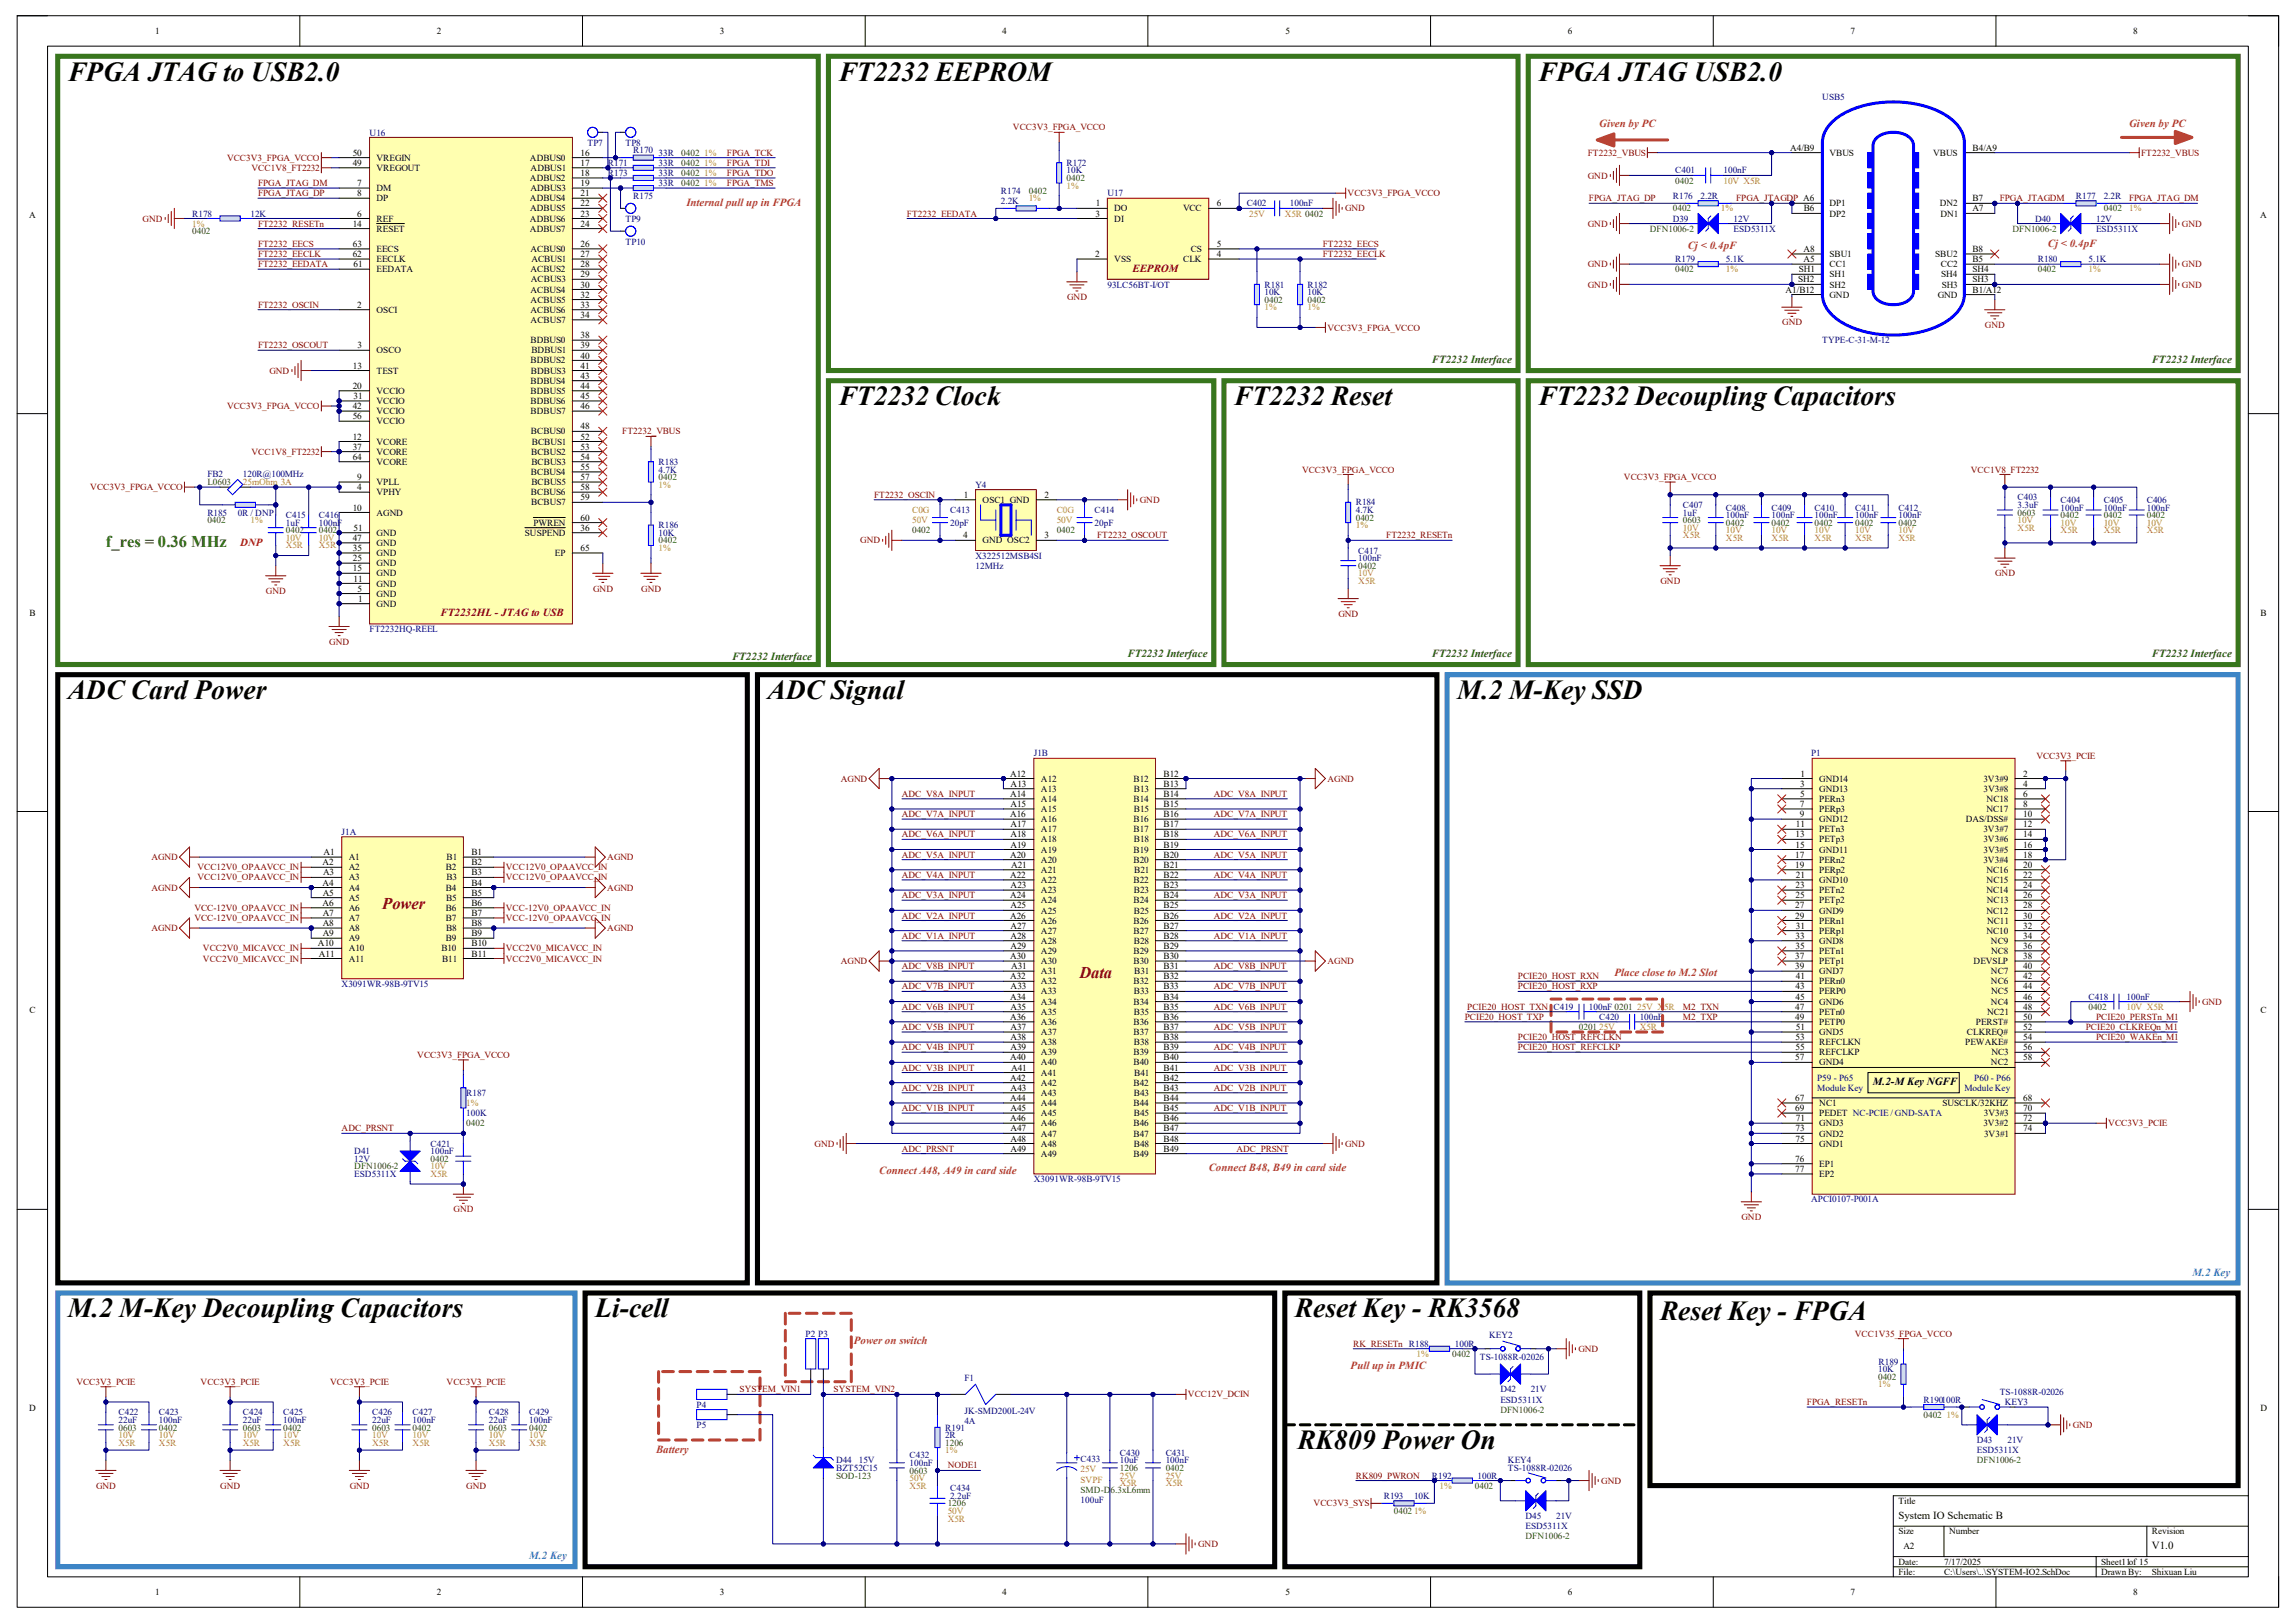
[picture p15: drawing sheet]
<svg xmlns="http://www.w3.org/2000/svg" width="420mm" height="297mm" viewBox="0 0 420 297" stroke-linecap="round" stroke-linejoin="round" font-family="sans-serif">
<defs><g id="words">
<g font-size="5">
<text x="12.4" y="14.8">FPGA JTAG to USB2.0</text>
<text x="153.4" y="14.8">FT2232 EEPROM</text>
<text x="281.4" y="14.8">FPGA JTAG USB2.0</text>
<text x="153.4" y="74.2">FT2232 Clock</text>
<text x="225.7" y="74.2">FT2232 Reset</text>
<text x="281.4" y="74.2">FT2232 Decoupling Capacitors</text>
<text x="12.4" y="127.9">ADC Card Power</text>
<text x="140.4" y="127.9">ADC Signal</text>
<text x="266.6" y="127.9">M.2 M-Key SSD</text>
<text x="12.4" y="241.1">M.2 M-Key Decoupling Capacitors</text>
<text x="108.9" y="241.1">Li-cell</text>
<text x="236.9" y="241.1">Reset Key - RK3568</text>
<text x="303.7" y="241.6">Reset Key - FPGA</text>
<text x="237.3" y="265.2">RK809 Power On</text>
</g>
<text font-size="3" fill="#274e13" x="19.3" y="100.1">f_res = 0.36 MHz</text>
<g font-size="3" fill="#980000">
<text x="69.9" y="166.4">Power</text>
<text x="197.4" y="178.9">Data</text>
</g>
<g font-size="2" fill="#cc4125">
<text x="292.5" y="23.3">Given by PC</text>
<text x="389.5" y="23.3">Given by PC</text>
<text x="125.6" y="37.7">Internal pull up in FPGA</text>
<text x="308.7" y="45.6">Cj &lt; 0.4pF</text>
<text x="374.6" y="45.1">Cj &lt; 0.4pF</text>
<text x="295.3" y="178.7">Place close to M.2 Slot</text>
<text x="160.8" y="214.8">Connect A48, A49 in card side</text>
<text x="221.1" y="214.4">Connect B48, B49 in card side</text>
<text x="156.2" y="245.9">Power on switch</text>
<text x="247.1" y="250.6">Pull up in PMIC</text>
<text x="120" y="265.9">Battery</text>
</g>
<g font-size="2" fill="#980000">
<text x="207.2" y="49.7">EEPROM</text>
<text x="80.6" y="112.8">FT2232HL - JTAG to USB</text>
</g>
<g font-size="2" fill="#274e13">
<text x="261.9" y="66.5">FT2232 Interface</text>
<text x="393.6" y="66.5">FT2232 Interface</text>
<text x="133.9" y="120.7">FT2232 Interface</text>
<text x="206.2" y="120.3">FT2232 Interface</text>
<text x="261.9" y="120.3">FT2232 Interface</text>
<text x="393.6" y="120.3">FT2232 Interface</text>
</g>
<text font-size="2" fill="#f00" x="43.9" y="99.9">DNP</text>
<g font-size="2">
<text x="342.6" y="198.6">M.2-M Key NGFF</text>
<text x="347.3" y="277.9">System IO Schematic B</text>
<text x="393.6" y="283.5">V1.0</text>
</g>
<g font-size="2" fill="#3d85c6">
<text x="401.1" y="233.4">M.2 Key</text>
<text x="96.8" y="285.4">M.2 Key</text>
</g>
<g font-size="1.7">
<text x="28.4" y="6.2">1</text>
<text x="79.9" y="6.2">2</text>
<text x="131.7" y="6.2">3</text>
<text x="183.3" y="6.2">4</text>
<text x="235.1" y="6.2">5</text>
<text x="286.8" y="6.2">6</text>
<text x="338.5" y="6.2">7</text>
<text x="390.2" y="6.2">8</text>
<text x="64.5" y="28.5">50</text>
<text x="68.9" y="29.4">VREGIN</text>
<text x="96.9" y="29.4">ADBUS0</text>
<text x="106.2" y="28.5">16</text>
<text x="327.4" y="27.6">A4/B9</text>
<text x="334.6" y="28.5">VBUS</text>
<text x="353.6" y="28.5">VBUS</text>
<text x="360.8" y="27.6">B4/A9</text>
<text x="64.5" y="30.4">49</text>
<text x="65.4" y="35.9">8</text>
<text x="65.4" y="34.1">7</text>
<text x="68.9" y="35">DM</text>
<text x="68.9" y="31.3">VREGOUT</text>
<text x="96.9" y="33.1">ADBUS2</text>
<text x="97" y="35">ADBUS3</text>
<text x="97.1" y="31.3">ADBUS1</text>
<text x="106.2" y="30.4">17</text>
<text x="106.2" y="32.2">18</text>
<text x="106.2" y="34.1">19</text>
<text x="106.2" y="35.9">21</text>
<text x="5.3" y="39.9">A</text>
<text x="64.5" y="41.5">14</text>
<text x="65.3" y="39.6">6</text>
<text x="68.9" y="40.6">REF</text>
<text x="68.9" y="36.8">DP</text>
<text x="96.9" y="36.8">ADBUS4</text>
<text x="96.9" y="40.6">ADBUS6</text>
<text x="97" y="38.7">ADBUS5</text>
<text x="106.2" y="37.8">22</text>
<text x="106.2" y="39.6">23</text>
<text x="106.2" y="41.5">24</text>
<text x="200.4" y="39.6">3</text>
<text x="200.4" y="37.8">1</text>
<text x="203.8" y="38.7">DO</text>
<text x="203.8" y="40.6">DI</text>
<text x="216.4" y="38.7">VCC</text>
<text x="222.6" y="37.8">6</text>
<text x="329.9" y="38.7">B6</text>
<text x="334.6" y="37.8">DP1</text>
<text x="334.6" y="39.6">DP2</text>
<text x="354.8" y="37.8">DN2</text>
<text x="355" y="39.6">DN1</text>
<text x="360.8" y="38.7">A7</text>
<text x="360.8" y="36.8">B7</text>
<text x="413.4" y="39.9">A</text>
<text x="64.5" y="47">62</text>
<text x="64.6" y="45.2">63</text>
<text x="68.9" y="48">EECLK</text>
<text x="68.9" y="46.1">EECS</text>
<text x="68.9" y="42.4">RESET</text>
<text x="96.9" y="42.4">ADBUS7</text>
<text x="97" y="46.1">ACBUS0</text>
<text x="97.2" y="48">ACBUS1</text>
<text x="106.2" y="45.2">26</text>
<text x="106.2" y="47">27</text>
<text x="200.3" y="47">2</text>
<text x="203.8" y="48">VSS</text>
<text x="216.5" y="48">CLK</text>
<text x="217.8" y="46.1">CS</text>
<text x="222.6" y="47">4</text>
<text x="222.6" y="45.2">5</text>
<text x="329.9" y="48">A5</text>
<text x="329.9" y="46.1">A8</text>
<text x="334.6" y="47">SBU1</text>
<text x="354" y="47">SBU2</text>
<text x="360.8" y="48">B5</text>
<text x="360.8" y="46.1">B8</text>
<text x="64.6" y="48.9">61</text>
<text x="68.9" y="49.8">EEDATA</text>
<text x="97" y="49.8">ACBUS2</text>
<text x="97" y="53.6">ACBUS4</text>
<text x="97.1" y="51.7">ACBUS3</text>
<text x="106.2" y="48.9">28</text>
<text x="106.2" y="50.8">29</text>
<text x="106.2" y="52.6">30</text>
<text x="326.6" y="53.6">A1/B12</text>
<text x="328.9" y="51.7">SH2</text>
<text x="329.1" y="49.8">SH1</text>
<text x="334.6" y="48.9">CC1</text>
<text x="334.6" y="52.6">SH2</text>
<text x="334.6" y="50.8">SH1</text>
<text x="355" y="48.9">CC2</text>
<text x="355.1" y="50.8">SH4</text>
<text x="355.2" y="52.6">SH3</text>
<text x="360.8" y="53.6">B1/A12</text>
<text x="360.8" y="49.8">SH4</text>
<text x="360.8" y="51.7">SH3</text>
<text x="65.4" y="56.3">2</text>
<text x="68.9" y="57.2">OSCI</text>
<text x="97" y="57.2">ACBUS6</text>
<text x="97.1" y="55.4">ACBUS5</text>
<text x="97.1" y="59.1">ACBUS7</text>
<text x="106.2" y="54.5">32</text>
<text x="106.2" y="56.3">33</text>
<text x="106.2" y="58.2">34</text>
<text x="334.6" y="54.5">GND</text>
<text x="354.5" y="54.5">GND</text>
<text x="65.4" y="63.8">3</text>
<text x="68.9" y="64.7">OSCO</text>
<text x="97" y="62.8">BDBUS0</text>
<text x="97.2" y="64.7">BDBUS1</text>
<text x="106.2" y="61.9">38</text>
<text x="106.2" y="63.8">39</text>
<text x="106.2" y="65.6">40</text>
<text x="64.5" y="71.2">20</text>
<text x="64.6" y="67.4">13</text>
<text x="68.9" y="68.4">TEST</text>
<text x="97" y="66.5">BDBUS2</text>
<text x="97" y="70.2">BDBUS4</text>
<text x="97.1" y="68.4">BDBUS3</text>
<text x="106.2" y="67.4">41</text>
<text x="106.2" y="69.3">43</text>
<text x="106.2" y="71.2">44</text>
<text x="64.5" y="74.9">42</text>
<text x="64.5" y="76.7">56</text>
<text x="64.6" y="73">31</text>
<text x="68.9" y="72.1">VCCIO</text>
<text x="68.9" y="74">VCCIO</text>
<text x="68.9" y="75.8">VCCIO</text>
<text x="68.9" y="77.6">VCCIO</text>
<text x="97" y="74">BDBUS6</text>
<text x="97.1" y="72.1">BDBUS5</text>
<text x="97.1" y="75.8">BDBUS7</text>
<text x="106.2" y="73">45</text>
<text x="106.2" y="74.9">46</text>
<text x="64.5" y="80.4">12</text>
<text x="64.5" y="82.3">37</text>
<text x="68.9" y="81.4">VCORE</text>
<text x="68.9" y="83.2">VCORE</text>
<text x="97.1" y="79.5">BCBUS0</text>
<text x="97.2" y="83.2">BCBUS2</text>
<text x="97.3" y="81.4">BCBUS1</text>
<text x="106.2" y="78.6">48</text>
<text x="106.2" y="80.4">52</text>
<text x="106.2" y="82.3">53</text>
<text x="64.5" y="84.2">64</text>
<text x="65.3" y="89.7">4</text>
<text x="65.4" y="87.8">9</text>
<text x="68.9" y="85.1">VCORE</text>
<text x="68.9" y="88.8">VPLL</text>
<text x="97.1" y="87">BCBUS4</text>
<text x="97.2" y="85.1">BCBUS3</text>
<text x="97.2" y="88.8">BCBUS5</text>
<text x="106.2" y="84.2">54</text>
<text x="106.2" y="86">55</text>
<text x="106.2" y="87.8">57</text>
<text x="106.2" y="89.7">58</text>
<text x="64.5" y="93.4">10</text>
<text x="68.9" y="94.4">AGND</text>
<text x="68.9" y="90.6">VPHY</text>
<text x="97.1" y="90.6">BCBUS6</text>
<text x="97.2" y="92.5">BCBUS7</text>
<text x="106.2" y="91.6">59</text>
<text x="106.2" y="95.3">60</text>
<text x="176.3" y="91.1">1</text>
<text x="179.7" y="92">OSC1 GND</text>
<text x="191.1" y="91.1">2</text>
<text x="64.5" y="99">47</text>
<text x="64.6" y="100.8">35</text>
<text x="64.6" y="97.2">51</text>
<text x="68.9" y="101.8">GND</text>
<text x="68.9" y="99.9">GND</text>
<text x="68.9" y="98">GND</text>
<text x="96" y="98">SUSPEND</text>
<text x="97.6" y="96.2">PWREN</text>
<text x="101.5" y="101.8">EP</text>
<text x="106.2" y="97.2">36</text>
<text x="106.2" y="100.8">65</text>
<text x="176.2" y="98.5">4</text>
<text x="179.7" y="99.4">GND OSC2</text>
<text x="191.1" y="98.5">3</text>
<text x="64.6" y="104.6">15</text>
<text x="64.6" y="102.7">25</text>
<text x="64.6" y="106.4">11</text>
<text x="68.9" y="107.4">GND</text>
<text x="68.9" y="105.5">GND</text>
<text x="68.9" y="103.6">GND</text>
<text x="5.4" y="112.7">B</text>
<text x="65.4" y="108.2">5</text>
<text x="65.5" y="110.1">1</text>
<text x="68.9" y="111">GND</text>
<text x="68.9" y="109.2">GND</text>
<text x="413.5" y="112.7">B</text>
<text x="184.8" y="142.1">A12</text>
<text x="184.9" y="144">A13</text>
<text x="190.4" y="143">A12</text>
<text x="207.3" y="143">B12</text>
<text x="212.9" y="142.1">B12</text>
<text x="212.9" y="144">B13</text>
<text x="329.3" y="144">3</text>
<text x="329.4" y="142.1">1</text>
<text x="332.8" y="143">GND14</text>
<text x="362.8" y="143">3V3#9</text>
<text x="370.1" y="142.1">2</text>
<text x="370.1" y="144">4</text>
<text x="184.8" y="145.8">A14</text>
<text x="184.8" y="149.5">A16</text>
<text x="184.8" y="147.7">A15</text>
<text x="190.4" y="144.9">A13</text>
<text x="190.4" y="146.8">A14</text>
<text x="190.4" y="148.6">A15</text>
<text x="207.3" y="146.8">B14</text>
<text x="207.4" y="148.6">B15</text>
<text x="207.4" y="144.9">B13</text>
<text x="212.9" y="145.8">B14</text>
<text x="212.9" y="147.7">B15</text>
<text x="212.9" y="149.5">B16</text>
<text x="329.2" y="147.7">7</text>
<text x="329.2" y="149.5">9</text>
<text x="329.3" y="145.8">5</text>
<text x="332.8" y="144.9">GND13</text>
<text x="332.8" y="146.8">PERn3</text>
<text x="332.8" y="148.6">PERp3</text>
<text x="362.8" y="144.9">3V3#8</text>
<text x="363.3" y="148.6">NC17</text>
<text x="363.4" y="146.8">NC18</text>
<text x="370.1" y="145.8">6</text>
<text x="370.1" y="147.7">8</text>
<text x="370.1" y="149.5">10</text>
<text x="184.8" y="151.4">A17</text>
<text x="184.8" y="153.2">A18</text>
<text x="184.8" y="155.1">A19</text>
<text x="190.4" y="150.5">A16</text>
<text x="190.4" y="152.3">A17</text>
<text x="190.4" y="154.2">A18</text>
<text x="207.3" y="150.5">B16</text>
<text x="207.3" y="152.3">B17</text>
<text x="207.4" y="154.2">B18</text>
<text x="212.9" y="151.4">B17</text>
<text x="212.9" y="153.2">B18</text>
<text x="212.9" y="155.1">B19</text>
<text x="328.4" y="155.1">15</text>
<text x="328.5" y="153.2">13</text>
<text x="328.5" y="151.4">11</text>
<text x="332.8" y="150.5">GND12</text>
<text x="332.8" y="152.3">PETn3</text>
<text x="332.8" y="154.2">PETp3</text>
<text x="359.6" y="150.5">DAS/DSS#</text>
<text x="362.8" y="152.3">3V3#7</text>
<text x="362.8" y="154.2">3V3#6</text>
<text x="370.1" y="151.4">12</text>
<text x="370.1" y="153.2">14</text>
<text x="370.1" y="155.1">16</text>
<text x="59" y="158.4">A2</text>
<text x="59.1" y="160.2">A3</text>
<text x="59.2" y="156.5">A1</text>
<text x="63.8" y="157.4">A1</text>
<text x="63.8" y="159.3">A2</text>
<text x="63.8" y="161.1">A3</text>
<text x="81.6" y="159.3">B2</text>
<text x="81.7" y="161.1">B3</text>
<text x="81.7" y="157.4">B1</text>
<text x="86.2" y="156.5">B1</text>
<text x="86.2" y="158.4">B2</text>
<text x="86.2" y="160.2">B3</text>
<text x="184.8" y="157">A20</text>
<text x="184.8" y="160.7">A22</text>
<text x="185" y="158.8">A21</text>
<text x="190.4" y="156">A19</text>
<text x="190.4" y="157.9">A20</text>
<text x="190.4" y="159.7">A21</text>
<text x="190.4" y="161.6">A22</text>
<text x="207.3" y="156">B19</text>
<text x="207.3" y="157.9">B20</text>
<text x="207.3" y="161.6">B22</text>
<text x="207.5" y="159.7">B21</text>
<text x="212.9" y="157">B20</text>
<text x="212.9" y="158.8">B21</text>
<text x="212.9" y="160.7">B22</text>
<text x="328.4" y="157">17</text>
<text x="328.4" y="158.8">19</text>
<text x="328.5" y="160.7">21</text>
<text x="332.8" y="156">GND11</text>
<text x="332.8" y="157.9">PERn2</text>
<text x="332.8" y="159.7">PERp2</text>
<text x="332.8" y="161.6">GND10</text>
<text x="362.8" y="157.9">3V3#4</text>
<text x="362.8" y="156">3V3#5</text>
<text x="363.3" y="159.7">NC16</text>
<text x="363.4" y="161.6">NC15</text>
<text x="370.1" y="157">18</text>
<text x="370.1" y="158.8">20</text>
<text x="370.1" y="160.7">22</text>
<text x="59" y="162.1">A4</text>
<text x="59" y="165.8">A6</text>
<text x="59.1" y="163.9">A5</text>
<text x="59.1" y="167.6">A7</text>
<text x="63.8" y="163">A4</text>
<text x="63.8" y="164.8">A5</text>
<text x="63.8" y="166.7">A6</text>
<text x="81.6" y="163">B4</text>
<text x="81.6" y="166.7">B6</text>
<text x="81.6" y="164.8">B5</text>
<text x="86.2" y="162.1">B4</text>
<text x="86.2" y="163.9">B5</text>
<text x="86.2" y="165.8">B6</text>
<text x="86.2" y="167.6">B7</text>
<text x="184.8" y="164.4">A24</text>
<text x="184.8" y="166.2">A25</text>
<text x="184.9" y="162.5">A23</text>
<text x="190.4" y="163.4">A23</text>
<text x="190.4" y="165.3">A24</text>
<text x="190.4" y="167.2">A25</text>
<text x="207.3" y="165.3">B24</text>
<text x="207.4" y="167.2">B25</text>
<text x="207.4" y="163.4">B23</text>
<text x="212.9" y="162.5">B23</text>
<text x="212.9" y="164.4">B24</text>
<text x="212.9" y="166.2">B25</text>
<text x="328.4" y="166.2">27</text>
<text x="328.4" y="164.4">25</text>
<text x="328.5" y="162.5">23</text>
<text x="332.8" y="163.4">PETn2</text>
<text x="332.8" y="165.3">PETp2</text>
<text x="332.8" y="167.2">GND9</text>
<text x="363.3" y="163.4">NC14</text>
<text x="363.3" y="167.2">NC12</text>
<text x="363.4" y="165.3">NC13</text>
<text x="370.1" y="162.5">24</text>
<text x="370.1" y="164.4">26</text>
<text x="370.1" y="166.2">28</text>
<text x="58.2" y="173.2">A10</text>
<text x="59.1" y="169.5">A8</text>
<text x="59.1" y="171.3">A9</text>
<text x="63.8" y="168.6">A7</text>
<text x="63.8" y="170.4">A8</text>
<text x="63.8" y="172.3">A9</text>
<text x="81.6" y="168.6">B7</text>
<text x="81.6" y="172.3">B9</text>
<text x="81.6" y="170.4">B8</text>
<text x="86.2" y="169.5">B8</text>
<text x="86.2" y="171.3">B9</text>
<text x="86.2" y="173.2">B10</text>
<text x="184.8" y="168.1">A26</text>
<text x="184.8" y="169.9">A27</text>
<text x="184.8" y="171.8">A28</text>
<text x="184.8" y="173.7">A29</text>
<text x="190.4" y="169">A26</text>
<text x="190.4" y="170.9">A27</text>
<text x="190.4" y="172.7">A28</text>
<text x="207.3" y="169">B26</text>
<text x="207.3" y="170.9">B27</text>
<text x="207.4" y="172.7">B28</text>
<text x="212.9" y="168.1">B26</text>
<text x="212.9" y="169.9">B27</text>
<text x="212.9" y="171.8">B28</text>
<text x="212.9" y="173.7">B29</text>
<text x="328.4" y="168.1">29</text>
<text x="328.4" y="173.7">35</text>
<text x="328.5" y="171.8">33</text>
<text x="328.5" y="169.9">31</text>
<text x="332.8" y="169">PERn1</text>
<text x="332.8" y="170.9">PERp1</text>
<text x="332.8" y="172.7">GND8</text>
<text x="363.3" y="170.9">NC10</text>
<text x="363.5" y="169">NC11</text>
<text x="364.2" y="172.7">NC9</text>
<text x="370.1" y="168.1">30</text>
<text x="370.1" y="169.9">32</text>
<text x="370.1" y="171.8">34</text>
<text x="370.1" y="173.7">36</text>
<text x="58.3" y="175">A11</text>
<text x="63.8" y="174.1">A10</text>
<text x="63.8" y="176">A11</text>
<text x="80.7" y="174.1">B10</text>
<text x="80.9" y="176">B11</text>
<text x="86.2" y="175">B11</text>
<text x="184.8" y="175.5">A30</text>
<text x="184.8" y="179.2">A32</text>
<text x="185" y="177.4">A31</text>
<text x="190.4" y="174.6">A29</text>
<text x="190.4" y="176.4">A30</text>
<text x="190.4" y="178.3">A31</text>
<text x="207.3" y="174.6">B29</text>
<text x="207.3" y="176.4">B30</text>
<text x="207.5" y="178.3">B31</text>
<text x="212.9" y="175.5">B30</text>
<text x="212.9" y="177.4">B31</text>
<text x="212.9" y="179.2">B32</text>
<text x="328.4" y="175.5">37</text>
<text x="328.4" y="177.4">39</text>
<text x="328.5" y="179.2">41</text>
<text x="332.8" y="174.6">PETn1</text>
<text x="332.8" y="176.4">PETp1</text>
<text x="332.8" y="178.3">GND7</text>
<text x="361" y="176.4">DEVSLP</text>
<text x="364.2" y="178.3">NC7</text>
<text x="364.2" y="174.6">NC8</text>
<text x="370.1" y="175.5">38</text>
<text x="370.1" y="177.4">40</text>
<text x="370.1" y="179.2">42</text>
<text x="5.4" y="185.5">C</text>
<text x="184.8" y="182.9">A34</text>
<text x="184.8" y="184.8">A35</text>
<text x="184.9" y="181.1">A33</text>
<text x="190.4" y="180.1">A32</text>
<text x="190.4" y="182">A33</text>
<text x="190.4" y="183.9">A34</text>
<text x="190.4" y="185.7">A35</text>
<text x="207.3" y="180.1">B32</text>
<text x="207.3" y="183.9">B34</text>
<text x="207.4" y="185.7">B35</text>
<text x="207.4" y="182">B33</text>
<text x="212.9" y="181.1">B33</text>
<text x="212.9" y="182.9">B34</text>
<text x="212.9" y="184.8">B35</text>
<text x="328.4" y="184.8">47</text>
<text x="328.4" y="182.9">45</text>
<text x="328.5" y="181.1">43</text>
<text x="332.8" y="180.1">PERn0</text>
<text x="332.8" y="182">PERP0</text>
<text x="332.8" y="183.9">GND6</text>
<text x="332.8" y="185.7">PETn0</text>
<text x="363.5" y="185.7">NC21</text>
<text x="364.2" y="180.1">NC6</text>
<text x="364.2" y="183.9">NC4</text>
<text x="364.2" y="182">NC5</text>
<text x="370.1" y="181.1">44</text>
<text x="370.1" y="182.9">46</text>
<text x="370.1" y="184.8">48</text>
<text x="413.5" y="185.5">C</text>
<text x="184.8" y="186.6">A36</text>
<text x="184.8" y="188.5">A37</text>
<text x="184.8" y="190.4">A38</text>
<text x="190.4" y="187.6">A36</text>
<text x="190.4" y="189.4">A37</text>
<text x="190.4" y="191.3">A38</text>
<text x="207.3" y="187.6">B36</text>
<text x="207.3" y="189.4">B37</text>
<text x="207.4" y="191.3">B38</text>
<text x="212.9" y="186.6">B36</text>
<text x="212.9" y="188.5">B37</text>
<text x="212.9" y="190.4">B38</text>
<text x="328.4" y="186.6">49</text>
<text x="328.5" y="190.4">53</text>
<text x="328.5" y="188.5">51</text>
<text x="332.8" y="187.6">PETP0</text>
<text x="332.8" y="189.4">GND5</text>
<text x="332.8" y="191.3">REFCLKN</text>
<text x="359.5" y="191.3">PEWAKE#</text>
<text x="359.8" y="189.4">CLKREQ#</text>
<text x="361.4" y="187.6">PERST#</text>
<text x="370.1" y="186.6">50</text>
<text x="370.1" y="188.5">52</text>
<text x="370.1" y="190.4">54</text>
<text x="184.8" y="194.1">A40</text>
<text x="184.8" y="197.8">A42</text>
<text x="184.8" y="192.2">A39</text>
<text x="185" y="195.9">A41</text>
<text x="190.4" y="193.1">A39</text>
<text x="190.4" y="195">A40</text>
<text x="190.4" y="196.9">A41</text>
<text x="207.3" y="193.1">B39</text>
<text x="207.3" y="195">B40</text>
<text x="207.5" y="196.9">B41</text>
<text x="212.9" y="192.2">B39</text>
<text x="212.9" y="194.1">B40</text>
<text x="212.9" y="195.9">B41</text>
<text x="212.9" y="197.8">B42</text>
<text x="328.4" y="194.1">57</text>
<text x="328.4" y="192.2">55</text>
<text x="332.8" y="193.1">REFCLKP</text>
<text x="332.8" y="195">GND4</text>
<text x="364.2" y="195">NC2</text>
<text x="364.3" y="193.1">NC3</text>
<text x="370.1" y="192.2">56</text>
<text x="370.1" y="194.1">58</text>
<text x="184.8" y="201.5">A44</text>
<text x="184.8" y="203.3">A45</text>
<text x="184.9" y="199.6">A43</text>
<text x="190.4" y="198.7">A42</text>
<text x="190.4" y="200.6">A43</text>
<text x="190.4" y="202.4">A44</text>
<text x="207.3" y="198.7">B42</text>
<text x="207.3" y="202.4">B44</text>
<text x="207.4" y="200.6">B43</text>
<text x="212.9" y="199.6">B43</text>
<text x="212.9" y="201.5">B44</text>
<text x="212.9" y="203.3">B45</text>
<text x="328.4" y="201.5">67</text>
<text x="328.4" y="203.3">69</text>
<text x="332.8" y="202.4">NC1</text>
<text x="355.3" y="202.4">SUSCLK/32KHZ</text>
<text x="370.1" y="201.5">68</text>
<text x="370.1" y="203.3">70</text>
<text x="184.8" y="205.2">A46</text>
<text x="184.8" y="207.1">A47</text>
<text x="184.8" y="208.9">A48</text>
<text x="190.4" y="204.3">A45</text>
<text x="190.4" y="206.1">A46</text>
<text x="190.4" y="208">A47</text>
<text x="190.4" y="209.8">A48</text>
<text x="207.3" y="206.1">B46</text>
<text x="207.3" y="208">B47</text>
<text x="207.4" y="204.3">B45</text>
<text x="207.4" y="209.8">B48</text>
<text x="212.9" y="205.2">B46</text>
<text x="212.9" y="207.1">B47</text>
<text x="212.9" y="208.9">B48</text>
<text x="328.4" y="208.9">75</text>
<text x="328.5" y="207.1">73</text>
<text x="328.5" y="205.2">71</text>
<text x="332.8" y="204.3">PEDET NC-PCIE / GND-SATA</text>
<text x="332.8" y="206.1">GND3</text>
<text x="332.8" y="208">GND2</text>
<text x="332.8" y="209.8">GND1</text>
<text x="362.8" y="206.1">3V3#2</text>
<text x="362.9" y="204.3">3V3#3</text>
<text x="362.9" y="208">3V3#1</text>
<text x="370.1" y="205.2">72</text>
<text x="370.1" y="207.1">74</text>
<text x="184.8" y="210.8">A49</text>
<text x="190.4" y="211.7">A49</text>
<text x="207.3" y="211.7">B49</text>
<text x="212.9" y="210.8">B49</text>
<text x="328.4" y="212.6">76</text>
<text x="328.4" y="214.5">77</text>
<text x="332.8" y="213.5">EP1</text>
<text x="332.8" y="215.4">EP2</text>
<text x="5.3" y="258.3">D</text>
<text x="413.5" y="258.3">D</text>
<text x="347.3" y="275.2">Title</text>
<text x="347.3" y="280.8">Size</text>
<text x="356.5" y="280.8">Number</text>
<text x="393.6" y="280.8">Revision</text>
<text x="347.3" y="286.3">Date:</text>
<text x="348.2" y="283.5">A2</text>
<text x="355.6" y="286.3">7/17/2025</text>
<text x="384.3" y="286.3">Sheet11of 15</text>
<text x="28.4" y="291.9">1</text>
<text x="79.9" y="291.9">2</text>
<text x="131.7" y="291.9">3</text>
<text x="183.3" y="291.9">4</text>
<text x="235.1" y="291.9">5</text>
<text x="286.8" y="291.9">6</text>
<text x="338.5" y="291.9">7</text>
<text x="347.3" y="288.2">File:</text>
<text x="355.6" y="288.2">C:\Users\..\SYSTEM-IO2.SchDoc</text>
<text x="384.3" y="288.2">Drawn By:</text>
<text x="390.2" y="291.9">8</text>
<text x="393.6" y="288.2">Shixuan Liu</text>
</g>
<g font-size="1.7" fill="#800000">
<text x="185.3" y="23.9">VCC3V3_FPGA_VCCO</text>
<text x="41.5" y="29.4">VCC3V3_FPGA_VCCO</text>
<text x="133" y="28.5">FPGA_TCK</text>
<text x="290.4" y="28.5">FT2232_VBUS</text>
<text x="391.7" y="28.5">FT2232_VBUS</text>
<text x="46" y="31.3">VCC1V8_FT2232</text>
<text x="47.2" y="34.1">FPGA_JTAG_DM</text>
<text x="47.2" y="35.9">FPGA_JTAG_DP</text>
<text x="133" y="30.4">FPGA_TDI</text>
<text x="133" y="32.2">FPGA_TDO</text>
<text x="133" y="34.1">FPGA_TMS</text>
<text x="246.5" y="35.9">VCC3V3_FPGA_VCCO</text>
<text x="290.4" y="32.7">GND</text>
<text x="26.1" y="40.6">GND</text>
<text x="47.2" y="41.5">FT2232_RESETn</text>
<text x="165.9" y="39.6">FT2232_EEDATA</text>
<text x="246" y="38.7">GND</text>
<text x="290.4" y="41.5">GND</text>
<text x="290.7" y="36.8">FPGA_JTAG_DP</text>
<text x="317.6" y="36.8">FPGA_JTAGDP A6</text>
<text x="365.8" y="36.8">FPGA_JTAGDM</text>
<text x="389.5" y="36.8">FPGA_JTAG_DM</text>
<text x="399.1" y="41.5">GND</text>
<text x="47.2" y="45.2">FT2232_EECS</text>
<text x="47.2" y="47">FT2232_EECLK</text>
<text x="242" y="45.2">FT2232_EECS</text>
<text x="242" y="47">FT2232_EECLK</text>
<text x="47.2" y="48.9">FT2232_EEDATA</text>
<text x="290.4" y="48.9">GND</text>
<text x="290.4" y="52.6">GND</text>
<text x="399.1" y="48.9">GND</text>
<text x="399.1" y="52.6">GND</text>
<text x="47.2" y="56.3">FT2232_OSCIN</text>
<text x="195.2" y="54.9">GND</text>
<text x="326" y="59.6">GND</text>
<text x="47.2" y="63.8">FT2232_OSCOUT</text>
<text x="242.8" y="60.5">VCC3V3_FPGA_VCCO</text>
<text x="363.1" y="60">GND</text>
<text x="49.3" y="68.4">GND</text>
<text x="41.5" y="74.9">VCC3V3_FPGA_VCCO</text>
<text x="46" y="83.2">VCC1V8_FT2232</text>
<text x="113.8" y="79.5">FT2232_VBUS</text>
<text x="16.5" y="89.7">VCC3V3_FPGA_VCCO</text>
<text x="238.2" y="86.5">VCC3V3_FPGA_VCCO</text>
<text x="297.1" y="87.8">VCC3V3_FPGA_VCCO</text>
<text x="360.5" y="86.5">VCC1V8_FT2232</text>
<text x="159.9" y="91.1">FT2232_OSCIN</text>
<text x="208.5" y="92">GND</text>
<text x="157.4" y="99.4">GND</text>
<text x="200.7" y="98.5">FT2232_OSCOUT</text>
<text x="253.6" y="98.5">FT2232_RESETn</text>
<text x="303.7" y="106.9">GND</text>
<text x="365" y="105.5">GND</text>
<text x="48.6" y="108.7">GND</text>
<text x="108.5" y="108.2">GND</text>
<text x="117.3" y="108.2">GND</text>
<text x="244.8" y="112.9">GND</text>
<text x="60.2" y="118">GND</text>
<text x="153.8" y="143">AGND</text>
<text x="242.8" y="143">AGND</text>
<text x="372.5" y="138.9">VCC3V3_PCIE</text>
<text x="165" y="145.8">ADC_V8A_INPUT</text>
<text x="165" y="149.5">ADC_V7A_INPUT</text>
<text x="222" y="145.8">ADC_V8A_INPUT</text>
<text x="222" y="149.5">ADC_V7A_INPUT</text>
<text x="165" y="153.2">ADC_V6A_INPUT</text>
<text x="222" y="153.2">ADC_V6A_INPUT</text>
<text x="27.7" y="157.4">AGND</text>
<text x="36.1" y="159.3">VCC12V0_OPAAVCC_IN</text>
<text x="36.1" y="161.1">VCC12V0_OPAAVCC_IN</text>
<text x="92.5" y="159.3">VCC12V0_OPAAVCC_IN</text>
<text x="92.5" y="161.1">VCC12V0_OPAAVCC_IN</text>
<text x="111.1" y="157.4">AGND</text>
<text x="165" y="157">ADC_V5A_INPUT</text>
<text x="165" y="160.7">ADC_V4A_INPUT</text>
<text x="222" y="157">ADC_V5A_INPUT</text>
<text x="222" y="160.7">ADC_V4A_INPUT</text>
<text x="27.7" y="163">AGND</text>
<text x="35.6" y="166.7">VCC-12V0_OPAAVCC_IN</text>
<text x="92.5" y="166.7">VCC-12V0_OPAAVCC_IN</text>
<text x="111.1" y="163">AGND</text>
<text x="165" y="164.4">ADC_V3A_INPUT</text>
<text x="222" y="164.4">ADC_V3A_INPUT</text>
<text x="27.7" y="170.4">AGND</text>
<text x="35.6" y="168.6">VCC-12V0_OPAAVCC_IN</text>
<text x="92.5" y="168.6">VCC-12V0_OPAAVCC_IN</text>
<text x="111.1" y="170.4">AGND</text>
<text x="165" y="168.1">ADC_V2A_INPUT</text>
<text x="165" y="171.8">ADC_V1A_INPUT</text>
<text x="222" y="168.1">ADC_V2A_INPUT</text>
<text x="222" y="171.8">ADC_V1A_INPUT</text>
<text x="37.1" y="174.1">VCC2V0_MICAVCC_IN</text>
<text x="37.1" y="176">VCC2V0_MICAVCC_IN</text>
<text x="92.5" y="174.1">VCC2V0_MICAVCC_IN</text>
<text x="92.5" y="176">VCC2V0_MICAVCC_IN</text>
<text x="153.8" y="176.4">AGND</text>
<text x="165" y="177.4">ADC_V8B_INPUT</text>
<text x="222" y="177.4">ADC_V8B_INPUT</text>
<text x="242.8" y="176.4">AGND</text>
<text x="277.7" y="179.2">PCIE20_HOST_RXN</text>
<text x="165" y="181.1">ADC_V7B_INPUT</text>
<text x="165" y="184.8">ADC_V6B_INPUT</text>
<text x="222" y="181.1">ADC_V7B_INPUT</text>
<text x="222" y="184.8">ADC_V6B_INPUT</text>
<text x="268.4" y="184.8">PCIE20_HOST_TXN C419</text>
<text x="277.7" y="181.1">PCIE20_HOST_RXP</text>
<text x="307.8" y="184.8">M2_TXN</text>
<text x="402.8" y="183.9">GND</text>
<text x="165" y="188.5">ADC_V5B_INPUT</text>
<text x="222" y="188.5">ADC_V5B_INPUT</text>
<text x="267.9" y="186.6">PCIE20_HOST_TXP</text>
<text x="277.7" y="190.4">PCIE20_HOST_REFCLKN</text>
<text x="307.8" y="186.6">M2_TXP</text>
<text x="381.6" y="188.5">PCIE20_CLKREQn_M1</text>
<text x="383.4" y="190.4">PCIE20_WAKEn_M1</text>
<text x="383.4" y="186.6">PCIE20_PERSTn_M1</text>
<text x="76.3" y="193.6">VCC3V3_FPGA_VCCO</text>
<text x="165" y="192.2">ADC_V4B_INPUT</text>
<text x="165" y="195.9">ADC_V3B_INPUT</text>
<text x="222" y="192.2">ADC_V4B_INPUT</text>
<text x="222" y="195.9">ADC_V3B_INPUT</text>
<text x="277.7" y="192.2">PCIE20_HOST_REFCLKP</text>
<text x="165" y="199.6">ADC_V2B_INPUT</text>
<text x="165" y="203.3">ADC_V1B_INPUT</text>
<text x="222" y="199.6">ADC_V2B_INPUT</text>
<text x="222" y="203.3">ADC_V1B_INPUT</text>
<text x="62.5" y="207.1">ADC_PRSNT</text>
<text x="149" y="209.8">GND</text>
<text x="246" y="209.8">GND</text>
<text x="385.7" y="206.1">VCC3V3_PCIE</text>
<text x="165" y="210.8">ADC_PRSNT</text>
<text x="226.2" y="210.8">ADC_PRSNT</text>
<text x="83" y="221.9">GND</text>
<text x="318.6" y="223.3">GND</text>
<text x="339.3" y="244.6">VCC1V35_FPGA_VCCO</text>
<text x="247.5" y="246.5">RK_RESETn R188</text>
<text x="288.7" y="247.4">GND</text>
<text x="14" y="253.4">VCC3V3_PCIE</text>
<text x="36.7" y="253.4">VCC3V3_PCIE</text>
<text x="60.4" y="253.4">VCC3V3_PCIE</text>
<text x="81.7" y="253.4">VCC3V3_PCIE</text>
<text x="135.3" y="254.8">SYSTEM_VIN1</text>
<text x="152.5" y="254.8">SYSTEM_VIN2</text>
<text x="217.3" y="255.7">VCC12V_DCIN</text>
<text x="330.5" y="257.1">FPGA_RESETn</text>
<text x="379.1" y="261.3">GND</text>
<text x="173.4" y="268.7">NODE1</text>
<text x="17.6" y="272.5">GND</text>
<text x="40.3" y="272.5">GND</text>
<text x="64" y="272.5">GND</text>
<text x="85.3" y="272.5">GND</text>
<text x="240.3" y="275.7">VCC3V3_SYS</text>
<text x="248" y="270.6">RK809_PWRON</text>
<text x="292.9" y="271.5">GND</text>
<text x="219.2" y="283.1">GND</text>
</g>
<g font-size="1.7" fill="#000080">
<text x="333.3" y="18.3">USB5</text>
<text x="67.6" y="24.8">U16</text>
<text x="107.5" y="26.6">TP7</text>
<text x="114.4" y="26.6">TP8</text>
<text x="115.8" y="28">R170</text>
<text x="120.5" y="28.5">33R</text>
<text x="111.2" y="30.4">R171</text>
<text x="111.2" y="32.2">R173</text>
<text x="120.5" y="30.4">33R</text>
<text x="120.5" y="32.2">33R</text>
<text x="120.5" y="34.1">33R</text>
<text x="183.1" y="35.4">R174</text>
<text x="195.1" y="31.8">10K</text>
<text x="195.1" y="30.4">R172</text>
<text x="202.6" y="35.9">U17</text>
<text x="306.5" y="31.8">C401</text>
<text x="315.3" y="31.8">100nF</text>
<text x="35.1" y="39.6">R178</text>
<text x="45.8" y="39.6">12K</text>
<text x="114.4" y="40.6">TP9</text>
<text x="115.8" y="36.4">R175</text>
<text x="183.1" y="37.3">2.2K</text>
<text x="228" y="37.8">C402</text>
<text x="235.9" y="37.8">100nF</text>
<text x="306" y="40.6">D39</text>
<text x="306" y="36.4">R176</text>
<text x="311.1" y="36.4">2.2R</text>
<text x="317.1" y="40.6">12V</text>
<text x="372.3" y="40.6">D40</text>
<text x="379.7" y="36.4">R177</text>
<text x="383.4" y="40.6">12V</text>
<text x="384.8" y="36.4">2.2R</text>
<text x="114.4" y="44.7">TP10</text>
<text x="306.5" y="48">R179</text>
<text x="315.7" y="48">5.1K</text>
<text x="317.1" y="42.4">ESD5311X</text>
<text x="372.7" y="48">R180</text>
<text x="382" y="48">5.1K</text>
<text x="383.4" y="42.4">ESD5311X</text>
<text x="202.6" y="52.6">93LC56BT-I/OT</text>
<text x="231.3" y="52.6">R181</text>
<text x="239.2" y="52.6">R182</text>
<text x="231.3" y="54">10K</text>
<text x="239.2" y="54">10K</text>
<text x="333.3" y="62.8">TYPE-C-31-M-12</text>
<text x="37.9" y="87.4">FB2</text>
<text x="44.4" y="87.4">120R@100MHz</text>
<text x="120.5" y="86.5">4.7K</text>
<text x="120.5" y="85.1">R183</text>
<text x="178.4" y="89.2">Y4</text>
<text x="37.9" y="94.4">R185</text>
<text x="43.5" y="94.4">0R / DNP</text>
<text x="52.3" y="94.8">C415</text>
<text x="58.3" y="94.8">C416</text>
<text x="173.8" y="93.9">C413</text>
<text x="200.2" y="93.9">C414</text>
<text x="248" y="93.9">4.7K</text>
<text x="248" y="92.5">R184</text>
<text x="307.8" y="94.4">1uF</text>
<text x="307.8" y="93">C407</text>
<text x="315.7" y="94.8">100nF</text>
<text x="315.7" y="93.4">C408</text>
<text x="324.1" y="94.8">100nF</text>
<text x="324.1" y="93.4">C409</text>
<text x="331.9" y="94.8">100nF</text>
<text x="331.9" y="93.4">C410</text>
<text x="339.3" y="94.8">100nF</text>
<text x="339.3" y="93.4">C411</text>
<text x="347.3" y="94.8">100nF</text>
<text x="347.3" y="93.4">C412</text>
<text x="369.1" y="93">3.3uF</text>
<text x="369.1" y="91.6">C403</text>
<text x="376.9" y="93.4">100nF</text>
<text x="376.9" y="92">C404</text>
<text x="384.8" y="93.4">100nF</text>
<text x="384.8" y="92">C405</text>
<text x="392.7" y="93.4">100nF</text>
<text x="392.7" y="92">C406</text>
<text x="52.3" y="96.2">1uF</text>
<text x="58.3" y="96.2">100nF</text>
<text x="120.5" y="98">10K</text>
<text x="120.5" y="96.7">R186</text>
<text x="173.8" y="96.2">20pF</text>
<text x="200.2" y="96.2">20pF</text>
<text x="248.5" y="101.3">C417</text>
<text x="178.4" y="104.1">12MHz</text>
<text x="178.4" y="102.2">X322512MSB4SI</text>
<text x="248.5" y="102.7">100nF</text>
<text x="67.6" y="115.7">FT2232HQ-REEL</text>
<text x="189.1" y="138.4">J1B</text>
<text x="331.3" y="138.4">P1</text>
<text x="62.5" y="152.8">J1A</text>
<text x="62.5" y="180.6">X3091WR-98B-9TV15</text>
<text x="290.7" y="184.8">100nF 0201</text>
<text x="382" y="182.9">C418</text>
<text x="389" y="182.9">100nF</text>
<text x="292.5" y="186.6">C420</text>
<text x="299.9" y="186.6">100nF</text>
<text x="332.4" y="197.8">P59 - P65</text>
<text x="361.1" y="197.8">P60 - P66</text>
<text x="85.3" y="200.6">R187</text>
<text x="332.4" y="199.6">Module Key</text>
<text x="359.3" y="199.6">Module Key</text>
<text x="78.7" y="209.8">C421</text>
<text x="85.3" y="204.3">100K</text>
<text x="64.8" y="212.6">12V</text>
<text x="64.8" y="211.2">D41</text>
<text x="64.8" y="215.4">ESD5311X</text>
<text x="78.7" y="211.2">100nF</text>
<text x="189.1" y="216.3">X3091WR-98B-9TV15</text>
<text x="331.3" y="220">APCI0107-P001A</text>
<text x="147.4" y="244.6">P2 P3</text>
<text x="272.4" y="244.9">KEY2</text>
<text x="266.1" y="246.5">100R</text>
<text x="270.7" y="248.8">TS-1088R-02026</text>
<text x="343.5" y="251.1">10K</text>
<text x="343.6" y="249.7">R189</text>
<text x="127.4" y="257.6">P4</text>
<text x="176.4" y="252.8">F1</text>
<text x="274.4" y="254.8">D42</text>
<text x="274.4" y="256.7">ESD5311X</text>
<text x="280" y="254.8">21V</text>
<text x="351.9" y="256.7">R190100R</text>
<text x="365.8" y="255.3">TS-1088R-02026</text>
<text x="366.7" y="257.1">KEY3</text>
<text x="21.7" y="260.4">22uF</text>
<text x="21.7" y="259">C422</text>
<text x="29.1" y="260.4">100nF</text>
<text x="29.1" y="259">C423</text>
<text x="44.4" y="260.4">22uF</text>
<text x="44.4" y="259">C424</text>
<text x="51.8" y="260.4">100nF</text>
<text x="51.8" y="259">C425</text>
<text x="68.1" y="260.4">22uF</text>
<text x="68.1" y="259">C426</text>
<text x="75.5" y="260.4">100nF</text>
<text x="75.5" y="259">C427</text>
<text x="89.4" y="260.4">22uF</text>
<text x="89.4" y="259">C428</text>
<text x="96.8" y="260.4">100nF</text>
<text x="96.8" y="259">C429</text>
<text x="127.4" y="261.3">P5</text>
<text x="172.9" y="263.1">2R</text>
<text x="172.9" y="261.8">R191</text>
<text x="176.4" y="260.6">4A</text>
<text x="176.4" y="258.7">JK-SMD200L-24V</text>
<text x="153" y="267.8">D44</text>
<text x="153" y="269.2">BZT52C15</text>
<text x="157.1" y="267.8">15V</text>
<text x="166.4" y="268.3">100nF</text>
<text x="166.4" y="266.9">C432</text>
<text x="197.7" y="267.6">C433</text>
<text x="204.9" y="267.8">10uF</text>
<text x="204.9" y="266.4">C430</text>
<text x="213.2" y="267.8">100nF</text>
<text x="213.2" y="266.4">C431</text>
<text x="275.8" y="267.8">KEY4</text>
<text x="275.8" y="269.2">TS-1088R-02026</text>
<text x="361.6" y="264.1">D43</text>
<text x="361.6" y="265.9">ESD5311X</text>
<text x="367.2" y="264.1">21V</text>
<text x="173.8" y="274.3">2.2uF</text>
<text x="173.8" y="272.9">C434</text>
<text x="197.7" y="275">100uF</text>
<text x="253.1" y="274.3">R193</text>
<text x="258.7" y="274.3">10K</text>
<text x="261.9" y="270.6">R192</text>
<text x="270.3" y="270.6">100R</text>
<text x="279.1" y="278">D45</text>
<text x="279.1" y="279.9">ESD5311X</text>
<text x="284.6" y="278">21V</text>
</g>
<g font-size="1.7" fill="#274e13">
<text x="124.6" y="28.5">0402</text>
<text x="124.6" y="30.4">0402</text>
<text x="124.6" y="32.2">0402</text>
<text x="124.6" y="34.1">0402</text>
<text x="188.2" y="35.4">0402</text>
<text x="195.1" y="33.1">0402</text>
<text x="306.5" y="33.6">0402</text>
<text x="306" y="38.7">0402</text>
<text x="384.8" y="38.7">0402</text>
<text x="35.1" y="42.9">0402</text>
<text x="301.8" y="42.4">DFN1006-2</text>
<text x="368.1" y="42.4">DFN1006-2</text>
<text x="306.5" y="49.8">0402</text>
<text x="372.7" y="49.8">0402</text>
<text x="231.3" y="55.4">0402</text>
<text x="239.2" y="55.4">0402</text>
<text x="37.9" y="88.8">L0603</text>
<text x="120.5" y="87.8">0402</text>
<text x="37.9" y="95.8">0402</text>
<text x="248" y="95.3">0402</text>
<text x="307.8" y="95.8">0603</text>
<text x="369.1" y="94.4">0603</text>
<text x="376.9" y="94.8">0402</text>
<text x="384.8" y="94.8">0402</text>
<text x="392.7" y="94.8">0402</text>
<text x="52.3" y="97.6">0402</text>
<text x="58.3" y="97.6">0402</text>
<text x="120.5" y="99.4">0402</text>
<text x="166.8" y="97.6">0402</text>
<text x="193.3" y="97.6">0402</text>
<text x="315.7" y="96.2">0402</text>
<text x="324.1" y="96.2">0402</text>
<text x="331.9" y="96.2">0402</text>
<text x="339.3" y="96.2">0402</text>
<text x="347.3" y="96.2">0402</text>
<text x="248.5" y="104.1">0402</text>
<text x="382" y="184.8">0402</text>
<text x="288.8" y="188.5">0201</text>
<text x="85.3" y="206.1">0402</text>
<text x="64.8" y="214">DFN1006-2</text>
<text x="78.7" y="212.6">0402</text>
<text x="265.6" y="248.3">0402</text>
<text x="343.5" y="252.5">0402</text>
<text x="21.7" y="261.8">0603</text>
<text x="29.1" y="261.8">0402</text>
<text x="44.4" y="261.8">0603</text>
<text x="51.8" y="261.8">0402</text>
<text x="68.1" y="261.8">0603</text>
<text x="75.5" y="261.8">0402</text>
<text x="89.4" y="261.8">0603</text>
<text x="96.8" y="261.8">0402</text>
<text x="274.4" y="258.5">DFN1006-2</text>
<text x="351.9" y="259.5">0402</text>
<text x="166.4" y="269.7">0603</text>
<text x="172.9" y="264.5">1206</text>
<text x="204.9" y="269.2">1206</text>
<text x="213.2" y="269.2">0402</text>
<text x="361.6" y="267.8">DFN1006-2</text>
<text x="153" y="270.6">SOD-123</text>
<text x="173.4" y="275.7">1206</text>
<text x="197.7" y="273.2">SMD-D6.3xL6mm</text>
<text x="269.8" y="272.5">0402</text>
<text x="255" y="277.1">0402</text>
<text x="279.1" y="281.7">DFN1006-2</text>
</g>
<g font-size="1.7" fill="#bf9000">
<text x="128.8" y="28.5">1%</text>
<text x="128.8" y="30.4">1%</text>
<text x="128.8" y="32.2">1%</text>
<text x="128.8" y="34.1">1%</text>
<text x="195.1" y="34.5">1%</text>
<text x="315.3" y="33.6">10V X5R</text>
<text x="35.1" y="41.5">1%</text>
<text x="188.2" y="36.8">1%</text>
<text x="228.5" y="39.6">25V</text>
<text x="235" y="39.6">X5R 0402</text>
<text x="314.8" y="38.7">1%</text>
<text x="389.5" y="38.7">1%</text>
<text x="315.7" y="49.8">1%</text>
<text x="382" y="49.8">1%</text>
<text x="231.3" y="56.8">1%</text>
<text x="239.2" y="56.8">1%</text>
<text x="44.4" y="88.8">25mOhm 3A</text>
<text x="120.5" y="89.2">1%</text>
<text x="45.8" y="95.8">1%</text>
<text x="166.8" y="95.8">50V</text>
<text x="166.8" y="93.9">C0G</text>
<text x="193.3" y="95.8">50V</text>
<text x="193.3" y="93.9">C0G</text>
<text x="369.1" y="95.8">10V</text>
<text x="52.3" y="99">10V</text>
<text x="52.3" y="100.4">X5R</text>
<text x="58.3" y="99">10V</text>
<text x="58.3" y="100.4">X5R</text>
<text x="120.5" y="100.8">1%</text>
<text x="248" y="96.7">1%</text>
<text x="307.8" y="97.2">10V</text>
<text x="307.8" y="98.5">X5R</text>
<text x="315.7" y="97.6">10V</text>
<text x="315.7" y="99">X5R</text>
<text x="324.1" y="97.6">10V</text>
<text x="324.1" y="99">X5R</text>
<text x="331.9" y="97.6">10V</text>
<text x="331.9" y="99">X5R</text>
<text x="339.3" y="97.6">10V</text>
<text x="339.3" y="99">X5R</text>
<text x="347.3" y="97.6">10V</text>
<text x="347.3" y="99">X5R</text>
<text x="369.1" y="97.2">X5R</text>
<text x="376.9" y="96.2">10V</text>
<text x="376.9" y="97.6">X5R</text>
<text x="384.8" y="96.2">10V</text>
<text x="384.8" y="97.6">X5R</text>
<text x="392.7" y="96.2">10V</text>
<text x="392.7" y="97.6">X5R</text>
<text x="248.5" y="105.5">10V</text>
<text x="248.5" y="106.9">X5R</text>
<text x="299.5" y="184.8">25V X5R</text>
<text x="389" y="184.8">10V X5R</text>
<text x="292.5" y="188.5">25V</text>
<text x="299.9" y="188.5">X5R</text>
<text x="85.3" y="202.4">1%</text>
<text x="78.7" y="214">10V</text>
<text x="78.7" y="215.4">X5R</text>
<text x="259.1" y="248.3">1%</text>
<text x="343.5" y="253.9">1%</text>
<text x="21.7" y="263.1">10V</text>
<text x="29.1" y="263.1">10V</text>
<text x="44.4" y="263.1">10V</text>
<text x="51.8" y="263.1">10V</text>
<text x="68.1" y="263.1">10V</text>
<text x="75.5" y="263.1">10V</text>
<text x="89.4" y="263.1">10V</text>
<text x="96.8" y="263.1">10V</text>
<text x="356.1" y="259.5">1%</text>
<text x="21.7" y="264.5">X5R</text>
<text x="29.1" y="264.5">X5R</text>
<text x="44.4" y="264.5">X5R</text>
<text x="51.8" y="264.5">X5R</text>
<text x="68.1" y="264.5">X5R</text>
<text x="75.5" y="264.5">X5R</text>
<text x="89.4" y="264.5">X5R</text>
<text x="96.8" y="264.5">X5R</text>
<text x="172.9" y="265.9">1%</text>
<text x="197.7" y="269.5">25V</text>
<text x="166.4" y="271.1">50V</text>
<text x="166.4" y="272.5">X5R</text>
<text x="197.7" y="271.3">SVPF</text>
<text x="204.9" y="270.6">25V</text>
<text x="204.9" y="272">X5R</text>
<text x="213.2" y="270.6">25V</text>
<text x="213.2" y="272">X5R</text>
<text x="263.3" y="272.5">1%</text>
<text x="173.4" y="277.1">50V</text>
<text x="173.4" y="278.5">X5R</text>
<text x="258.7" y="277.1">1%</text>
</g>
</g></defs>
<g fill="none" stroke="#000" stroke-width=".18">
<path d="M3.1 2.9h413.7v291.2h-413.7zM3.1 2.9h5.6M8.7 8.4h402.6v280.2h-402.6zM54.8 2.9v5.5M106.6 2.9v5.5M158.3 2.9v5.5M210 2.9v5.5M261.7 2.9v5.5M313.4 2.9v5.5M365.1 2.9v5.5M411.3 2.9h5.5v5.5M3.1 75.7h5.6"/>
<path d="M411.3 75.7h5.5M3.1 148.5h5.6M411.3 148.5h5.5M3.1 221.3h5.6M411.3 221.3h5.5M346.3 279.3h65M355.6 279.3v5.6M392.7 279.3v5.6M411.3 273.7h-65v14.9M54.8 288.6v5.5M106.6 288.6v5.5M158.3 288.6v5.5"/>
<path d="M210 288.6v5.5M261.7 288.6v5.5M313.4 288.6v5.5M346.3 284.9h65M346.3 286.7h65M365.1 288.6v5.5M383.4 284.9v3.7M416.8 288.6v5.5"/>
</g>
<circle cx="62" cy="110.5" r=".37" fill="#000080"/>
<circle cx="62" cy="110.5" r=".37" fill="none" stroke="#000080" stroke-width=".18"/>
<circle cx="62" cy="108.6" r=".37" fill="#000080"/>
<circle cx="62" cy="108.6" r=".37" fill="none" stroke="#000080" stroke-width=".18"/>
<circle cx="62" cy="106.8" r=".37" fill="#000080"/>
<circle cx="62" cy="106.8" r=".37" fill="none" stroke="#000080" stroke-width=".18"/>
<circle cx="62" cy="104.9" r=".37" fill="#000080"/>
<circle cx="62" cy="104.9" r=".37" fill="none" stroke="#000080" stroke-width=".18"/>
<circle cx="62" cy="103.1" r=".37" fill="#000080"/>
<circle cx="62" cy="103.1" r=".37" fill="none" stroke="#000080" stroke-width=".18"/>
<circle cx="62" cy="101.2" r=".37" fill="#000080"/>
<circle cx="62" cy="101.2" r=".37" fill="none" stroke="#000080" stroke-width=".18"/>
<circle cx="62" cy="99.3" r=".37" fill="#000080"/>
<circle cx="62" cy="99.3" r=".37" fill="none" stroke="#000080" stroke-width=".18"/>
<circle cx="62" cy="97.5" r=".37" fill="#000080"/>
<circle cx="62" cy="97.5" r=".37" fill="none" stroke="#000080" stroke-width=".18"/>
<circle cx="62" cy="73.4" r=".37" fill="#000080"/>
<circle cx="62" cy="73.4" r=".37" fill="none" stroke="#000080" stroke-width=".18"/>
<circle cx="62" cy="75.2" r=".37" fill="#000080"/>
<circle cx="62" cy="75.2" r=".37" fill="none" stroke="#000080" stroke-width=".18"/>
<circle cx="62" cy="82.6" r=".37" fill="#000080"/>
<circle cx="62" cy="82.6" r=".37" fill="none" stroke="#000080" stroke-width=".18"/>
<path d="M67.6 25.1h37.1v89.1h-37.1z" fill-rule="evenodd" fill="#ffffb0"/>
<path d="M67.6 25.1h37.1v89.1h-37.1z" fill="none" stroke="#800000" stroke-width=".18"/>
<g fill="none" stroke="#000" stroke-width=".18">
<path d="M104.7 28.9h5.6M104.7 30.7h5.6M104.7 32.6h5.6M104.7 34.4h5.6M104.7 36.3h5.6M104.7 38.1h5.6M104.7 40h5.6M104.7 41.8h5.6M104.7 45.5h5.6M104.7 47.4h5.6M104.7 49.3h5.6M104.7 51.1h5.6"/>
<path d="M104.7 53h5.6M104.7 54.8h5.6M104.7 56.7h5.6M104.7 58.5h5.6M104.7 62.2h5.6M104.7 64.1h5.6M104.7 66h5.6M104.7 67.8h5.6M104.7 69.7h5.6M104.7 71.5h5.6M104.7 73.4h5.6M104.7 75.2h5.6"/>
<path d="M104.7 78.9h5.6M96 96.6h7.4M97.6 94.7h5.8M104.7 80.8h5.6M104.7 82.7h5.6M104.7 84.5h5.6M104.7 86.4h5.6M104.7 88.2h5.6M104.7 90.1h5.6M104.7 91.9h5.6M104.7 95.6h5.6M104.7 97.5h5.6"/>
<path d="M62 110.5h5.6"/>
</g>
<circle cx="62" cy="110.5" r=".37" fill="#000080"/>
<circle cx="62" cy="110.5" r=".37" fill="none" stroke="#000080" stroke-width=".18"/>
<path d="M62 108.6h5.6" fill="none" stroke="#000" stroke-width=".18"/>
<circle cx="62" cy="108.6" r=".37" fill="#000080"/>
<circle cx="62" cy="108.6" r=".37" fill="none" stroke="#000080" stroke-width=".18"/>
<path d="M62 106.8h5.6" fill="none" stroke="#000" stroke-width=".18"/>
<circle cx="62" cy="106.8" r=".37" fill="#000080"/>
<circle cx="62" cy="106.8" r=".37" fill="none" stroke="#000080" stroke-width=".18"/>
<path d="M62 104.9h5.6" fill="none" stroke="#000" stroke-width=".18"/>
<circle cx="62" cy="104.9" r=".37" fill="#000080"/>
<circle cx="62" cy="104.9" r=".37" fill="none" stroke="#000080" stroke-width=".18"/>
<path d="M62 103.1h5.6" fill="none" stroke="#000" stroke-width=".18"/>
<circle cx="62" cy="103.1" r=".37" fill="#000080"/>
<circle cx="62" cy="103.1" r=".37" fill="none" stroke="#000080" stroke-width=".18"/>
<path d="M62 101.2h5.6" fill="none" stroke="#000" stroke-width=".18"/>
<circle cx="62" cy="101.2" r=".37" fill="#000080"/>
<circle cx="62" cy="101.2" r=".37" fill="none" stroke="#000080" stroke-width=".18"/>
<path d="M62 99.3h5.6" fill="none" stroke="#000" stroke-width=".18"/>
<circle cx="62" cy="99.3" r=".37" fill="#000080"/>
<circle cx="62" cy="99.3" r=".37" fill="none" stroke="#000080" stroke-width=".18"/>
<path d="M62 97.5h5.6" fill="none" stroke="#000" stroke-width=".18"/>
<circle cx="62" cy="97.5" r=".37" fill="#000080"/>
<circle cx="62" cy="97.5" r=".37" fill="none" stroke="#000080" stroke-width=".18"/>
<g fill="none" stroke="#000" stroke-width=".18">
<path d="M62 40h5.6M62 36.3h5.6M62 34.4h5.6M62 30.7h5.6M62 28.9h5.6M62 56.7h5.6M62 49.3h5.6M62 47.4h5.6M62 45.5h5.6M62 41.8h5.6M68.9 40.9h5.1M62 67.8h5.6"/>
<path d="M62 64.1h5.6M62 71.5h5.6M62 73.4h5.6M62 93.8h5.6"/>
</g>
<circle cx="62" cy="73.4" r=".37" fill="#000080"/>
<circle cx="62" cy="73.4" r=".37" fill="none" stroke="#000080" stroke-width=".18"/>
<path d="M62 75.2h5.6" fill="none" stroke="#000" stroke-width=".18"/>
<circle cx="62" cy="75.2" r=".37" fill="#000080"/>
<circle cx="62" cy="75.2" r=".37" fill="none" stroke="#000080" stroke-width=".18"/>
<path d="M62 77.1h5.6M62 80.8h5.6M62 82.6h5.6" fill="none" stroke="#000" stroke-width=".18"/>
<circle cx="62" cy="82.6" r=".37" fill="#000080"/>
<circle cx="62" cy="82.6" r=".37" fill="none" stroke="#000080" stroke-width=".18"/>
<path d="M62 84.5h5.6M62 88.2h5.6M62 90.1h5.6M104.7 101.2h5.6" fill="none" stroke="#000" stroke-width=".18"/>
<path d="M113.5 28.9h2.3M119.5 28.9h2.4" fill="none" stroke="#00f" stroke-width=".18"/>
<path d="M115.8 28.4h3.7v.9h-3.7z" fill-rule="evenodd" fill="#c9daf8"/>
<path d="M115.8 28.4h3.7v.9h-3.7z" fill="none" stroke="#00f" stroke-width=".18"/>
<path d="M60.2 114.6h3.7M60.7 115.2h2.6M61.3 115.8h1.5M61.8 116.3h.4M62 112.8v1.8" fill="none" stroke="#800000" stroke-width=".18"/>
<circle cx="226.7" cy="38.1" r=".37" fill="#000080"/>
<circle cx="226.7" cy="38.1" r=".37" fill="none" stroke="#000080" stroke-width=".18"/>
<path d="M202.6 36.3h18.5v14.8h-18.5z" fill-rule="evenodd" fill="#ffffb0"/>
<path d="M202.6 36.3h18.5v14.8h-18.5z" fill="none" stroke="#800000" stroke-width=".18"/>
<path d="M197 38.1h5.6M197 40h5.6M221.1 38.1h5.6M197 47.4h5.6M221.1 47.4h5.6M221.1 45.6h5.6" fill="none" stroke="#000" stroke-width=".18"/>
<circle cx="226.7" cy="38.1" r=".37" fill="#000080"/>
<circle cx="226.7" cy="38.1" r=".37" fill="none" stroke="#000080" stroke-width=".18"/>
<path d="M58.8 27.9v3.7M58.8 28.9h1.8M58.8 30.7h1.8M53.4 67.6v.4M54 67.1v1.5M54.5 66.5v2.6M55.1 66v3.7M55.1 67.8h1.8M58.8 73.4v1.8M58.8 74.3h1.8M33.7 88.2v1.9M33.7 89.1h1.9" fill="none" stroke="#800000" stroke-width=".18"/>
<path d="M246.6 89.6v2.3M246.6 95.6v2.4" fill="none" stroke="#00f" stroke-width=".18"/>
<path d="M246.2 91.9h.9v3.7h-.9z" fill-rule="evenodd" fill="#c9daf8"/>
<path d="M230.8 38.1h2.4M233.2 36.7v2.8M234.1 36.7v2.8M234.1 38.1h2.3M229.9 49.7v2.3M229.9 55.8v2.3M246.2 91.9h.9v3.7h-.9zM245.2 103.5h2.8M245.2 102.6h2.8M246.6 100.3v2.3M246.6 103.5v2.3" fill="none" stroke="#00f" stroke-width=".18"/>
<g fill="none" stroke="#800000" stroke-width=".18">
<path d="M242 38.1h1.8M243.8 36.3v3.7M244.3 35.3h1.9M244.4 36.8v2.6M245 37.4v1.5M245.5 37.9v.4M246.2 34.4v1.9M195.1 51.6h3.8M195.7 52.1h2.6M196.2 52.7h1.5M196.8 53.2h.4M197 49.7v1.9"/>
<path d="M245.7 86.8h1.8M246.6 86.8v1.9M244.8 109.5h3.7M245.3 110.1h2.6M245.9 110.7h1.5M246.4 111.2h.4M246.6 107.7v1.8"/>
</g>
<path d="M229.5 52h.9v3.8h-.9z" fill-rule="evenodd" fill="#c9daf8"/>
<path d="M183.5 38.1h2.4M189.6 38.1h2.3M229.5 52h.9v3.8h-.9z" fill="none" stroke="#00f" stroke-width=".18"/>
<path d="M240.6 59.9h1.8M242.4 59v1.9" fill="none" stroke="#800000" stroke-width=".18"/>
<path d="M185.9 37.7h3.7v.9h-3.7z" fill-rule="evenodd" fill="#c9daf8"/>
<path d="M185.9 37.7h3.7v.9h-3.7zM193.7 27.5v2.3M193.7 33.5v2.3" fill="none" stroke="#00f" stroke-width=".18"/>
<path d="M193.3 29.8h.9v3.7h-.9z" fill-rule="evenodd" fill="#c9daf8"/>
<path d="M193.3 29.8h.9v3.7h-.9z" fill="none" stroke="#00f" stroke-width=".18"/>
<path d="M192.8 24.2h1.9M193.7 24.2v1.9" fill="none" stroke="#800000" stroke-width=".18"/>
<path d="M178.4 89.6h11.2v11.1h-11.2z" fill-rule="evenodd" fill="#ffffb0"/>
<path d="M161.5 98.7v.4M162 98.1v1.5M162.6 97.6v2.6M163.1 97v3.7M163.1 98.9h1.9M178.4 89.6h11.2v11.1h-11.2zM204.4 91.5h1.9M206.3 89.6v3.7M206.8 90.2v2.6M207.4 90.7v1.5M207.9 91.3v.4" fill="none" stroke="#800000" stroke-width=".18"/>
<path d="M174.7 98.9h3.7M174.7 91.5h3.7M189.6 98.9h3.7M189.6 91.5h3.7" fill="none" stroke="#000" stroke-width=".18"/>
<path d="M37.9 40h2.3M43.9 40h2.4M170.6 95.6h2.7M170.6 94.7h2.7M171.9 92.4v2.3M171.9 95.6v2.4M179.4 92.4v2.8h2.7M182.1 93.3v3.7M185.9 95.2h2.7v2.8M185.9 93.3v3.7" fill="none" stroke="#00f" stroke-width=".18"/>
<path d="M183.1 92.4h1.8v5.6h-1.8z" fill="none" stroke="#00f" stroke-width=".55"/>
<path d="M40.2 39.5h3.7v.9h-3.7z" fill-rule="evenodd" fill="#c9daf8"/>
<path d="M40.2 39.5h3.7v.9h-3.7zM113.5 30.7h2.3M119.5 30.7h2.4" fill="none" stroke="#00f" stroke-width=".18"/>
<g fill="none" stroke="#800000" stroke-width=".18">
<path d="M30.2 39.8v.4M30.8 39.2v1.5M31.3 38.7v2.6M31.9 38.1v3.7M31.9 40h1.8M304.6 88.2h1.8M305.5 88.2v1.9M303.7 103.5h3.7M304.2 104.1h2.6M304.8 104.6h1.5M305.3 105.2h.4M305.5 101.7v1.8"/>
<path d="M364.9 102.1h3.7M365.4 102.7h2.6M366 103.3h1.5M366.5 103.8h.4M366.7 100.3v1.8M55.1 158.7h1.8M55.1 157.8v3.7M90.3 158.7h1.9M92.2 157.8v3.7M55.1 160.6h1.8M55.1 166.1h1.8M55.1 168h1.8"/>
<path d="M55.1 173.5h1.8M55.1 175.4h1.8M55.1 165.2v3.7M55.1 172.6v3.7M90.3 160.6h1.9M90.3 166.1h1.9M90.3 168h1.9M90.3 173.5h1.9M90.3 175.4h1.9M92.2 165.2v3.7M92.2 172.6v3.7"/>
</g>
<path d="M115.8 30.2h3.7v1h-3.7z" fill-rule="evenodd" fill="#c9daf8"/>
<path d="M113.5 32.6h2.3M115.8 30.2h3.7v1h-3.7zM119.5 32.6h2.4" fill="none" stroke="#00f" stroke-width=".18"/>
<path d="M115.8 32.1h3.7v.9h-3.7z" fill-rule="evenodd" fill="#c9daf8"/>
<path d="M115.8 32.1h3.7v.9h-3.7z" fill="none" stroke="#00f" stroke-width=".18"/>
<circle cx="113.5" cy="34.4" r=".37" fill="#000080"/>
<circle cx="113.5" cy="34.4" r=".37" fill="none" stroke="#000080" stroke-width=".18"/>
<path d="M113.5 34.4h2.3" fill="none" stroke="#00f" stroke-width=".18"/>
<circle cx="113.5" cy="34.4" r=".37" fill="#000080"/>
<circle cx="113.5" cy="34.4" r=".37" fill="none" stroke="#000080" stroke-width=".18"/>
<path d="M119.5 34.4h2.4" fill="none" stroke="#00f" stroke-width=".18"/>
<path d="M115.8 34h3.7v.9h-3.7z" fill-rule="evenodd" fill="#c9daf8"/>
<path d="M115.8 34h3.7v.9h-3.7zM237.8 49.7v2.3M237.8 55.8v2.3M197 95.6h2.8M197 94.7h2.8M198.4 92.4v2.3M198.4 95.6v2.4" fill="none" stroke="#00f" stroke-width=".18"/>
<g fill="none" stroke="#f00" stroke-width=".18">
<path d="M109.5 35.5l1.5 1.5M109.5 37.4l1.5 1.5M109.5 39.2l1.5 1.5M111 35.5l-1.5 1.5M111 37.4l-1.5 1.5M111 39.2l-1.5 1.5M109.5 41.1l1.5 1.5M109.5 44.8l1.5 1.5M109.5 46.7l1.5 1.4M109.5 48.5l1.5 1.5M109.5 50.4l1.5 1.5M109.5 52.2l1.5 1.5"/>
<path d="M109.5 54.1l1.5 1.5M109.5 55.9l1.5 1.5M109.5 57.8l1.5 1.5M111 41.1l-1.5 1.5M111 44.8l-1.5 1.5M111 46.7l-1.5 1.4M111 48.5l-1.5 1.5M111 50.4l-1.5 1.5M111 52.2l-1.5 1.5M111 54.1l-1.5 1.5M111 55.9l-1.5 1.5M111 57.8l-1.5 1.5"/>
<path d="M109.5 61.5l1.5 1.5M109.5 63.4l1.5 1.4M109.5 65.2l1.5 1.5M109.5 67.1l1.5 1.5M109.5 68.9l1.5 1.5M109.5 70.8l1.5 1.5M109.5 72.6l1.5 1.5M109.5 74.5l1.5 1.5M109.5 78.2l1.5 1.5M111 61.5l-1.5 1.5M111 63.4l-1.5 1.4M111 65.2l-1.5 1.5"/>
<path d="M111 67.1l-1.5 1.5M111 68.9l-1.5 1.5M111 70.8l-1.5 1.5M111 72.6l-1.5 1.5M111 74.5l-1.5 1.5M111 78.2l-1.5 1.5M109.5 80.1l1.5 1.4M109.5 81.9l1.5 1.5M109.5 83.8l1.5 1.4M109.5 85.6l1.5 1.5M109.5 87.5l1.5 1.5M109.5 89.3l1.5 1.5"/>
<path d="M109.5 94.9l1.5 1.5M109.5 96.7l1.5 1.5M111 80.1l-1.5 1.4M111 81.9l-1.5 1.5M111 83.8l-1.5 1.4M111 85.6l-1.5 1.5M111 87.5l-1.5 1.5M111 89.3l-1.5 1.5M111 94.9l-1.5 1.5M111 96.7l-1.5 1.5"/>
</g>
<path d="M237.3 52h1v3.8h-1z" fill-rule="evenodd" fill="#c9daf8"/>
<path d="M237.3 52h1v3.8h-1zM49 97.5h2.8M49 96.6h2.8M50.4 94.2v2.4M50.4 97.5v2.3M119.1 93.8v2.3M119.1 99.8v2.3" fill="none" stroke="#00f" stroke-width=".18"/>
<path d="M301.3 27v1.9M301.3 27.9h1.9M48.6 105.4h3.7M49.1 105.9h2.6M49.7 106.5h1.5M50.3 107h.3M50.4 103.5v1.9" fill="none" stroke="#800000" stroke-width=".18"/>
<path d="M118.6 96.1h.9v3.7h-.9z" fill-rule="evenodd" fill="#c9daf8"/>
<path d="M118.6 96.1h.9v3.7h-.9zM119.1 82.2v2.3M119.1 88.2v2.3" fill="none" stroke="#00f" stroke-width=".18"/>
<path d="M118.6 84.5h.9v3.7h-.9z" fill-rule="evenodd" fill="#c9daf8"/>
<g fill="none" stroke="#00f" stroke-width=".18">
<path d="M309.7 32.1h2.3M312 30.7v2.8M312.9 30.7v2.8M312.9 32.1h2.4M118.6 84.5h.9v3.7h-.9zM304.1 94.7h2.8M304.1 95.6h2.8M305.5 92.4v2.3M305.5 95.6v2.4M312.5 94.7h2.8M312.5 95.6h2.8M313.9 92.4v2.3"/>
<path d="M313.9 95.6v2.4M320.8 94.7h2.8M320.8 95.6h2.8M322.2 92.4v2.3M322.2 95.6v2.4M328.7 94.7h2.8M328.7 95.6h2.8M330.1 92.4v2.3M330.1 95.6v2.4M336.1 94.7h2.8M336.1 95.6h2.8M337.5 92.4v2.3"/>
<path d="M337.5 95.6v2.4M344 95.7h2.8M344 94.7h2.8M345.4 92.4v2.3M345.4 95.6v2.4M365.3 94.3h2.8M365.3 93.3h2.8M366.7 91v2.3M366.7 94.3v2.3M373.7 94.3h2.8M373.7 93.3h2.8M375.1 91v2.3"/>
<path d="M375.1 94.3v2.3M381.6 94.3h2.8M381.6 93.3h2.8M383 91v2.3M383 94.3v2.3M389.5 94.3h2.7M389.5 93.3h2.7M390.9 91v2.3M390.9 94.3v2.3"/>
</g>
<g fill="none" stroke="#800000" stroke-width=".18">
<path d="M118.2 79.9h1.8M119.1 79.9v1.8M117.2 104.9h3.7M117.8 105.5h2.6M118.3 106h1.5M118.9 106.6h.4M119.1 103.1v1.8M318.5 219.9h3.7M320.4 218.1v1.8M383.4 205.5h1.9M385.3 204.6v1.9M319.1 220.5h2.6"/>
<path d="M319.6 221h1.5M320.2 221.6h.3"/>
</g>
<path d="M10.6 10.3h139.1v111.3h-139.1zM151.5 10.3h126.2v57.5h-126.2zM279.5 10.3h129.9v57.5h-129.9zM151.5 69.7h70.5v51.9h-70.5zM223.9 69.7h53.8v51.9h-53.8zM279.5 69.7h129.9v51.9h-129.9z" fill="none" stroke="#38761d" stroke-width=".93"/>
<path d="M10.6 123.5h126.1v111.3h-126.1zM138.6 123.5h124.2v111.3h-124.2z" fill="none" stroke="#000" stroke-width=".93"/>
<path d="M264.7 123.5h144.7v111.3h-144.7z" fill="none" stroke="#3d85c6" stroke-width=".93"/>
<g fill="none" stroke="#f00" stroke-width=".18">
<path d="M373.4 145.5l1.5 1.4M373.4 147.3l1.5 1.5M373.4 158.4l1.5 1.5M374.9 145.5l-1.5 1.4M374.9 147.3l-1.5 1.5M374.9 158.4l-1.5 1.5M373.4 160.3l1.5 1.5M373.4 162.1l1.5 1.5M373.4 164l1.5 1.5M373.4 165.9l1.5 1.4M373.4 167.7l1.5 1.5M373.4 169.6l1.5 1.4"/>
<path d="M373.4 171.4l1.5 1.5M373.4 173.3l1.5 1.5M373.4 177l1.5 1.5M373.4 178.8l1.5 1.5M374.9 160.3l-1.5 1.5M374.9 162.1l-1.5 1.5M374.9 164l-1.5 1.5M374.9 165.9l-1.5 1.4M374.9 167.7l-1.5 1.5M374.9 169.6l-1.5 1.4M374.9 171.4l-1.5 1.5M374.9 173.3l-1.5 1.5"/>
<path d="M374.9 177l-1.5 1.5M374.9 178.8l-1.5 1.5M373.4 180.7l1.5 1.5M373.4 182.6l1.5 1.4M373.4 184.4l1.5 1.5M373.4 191.8l1.5 1.5M373.4 193.7l1.5 1.5M374.9 180.7l-1.5 1.5M374.9 182.6l-1.5 1.4M374.9 184.4l-1.5 1.5M374.9 191.8l-1.5 1.5M374.9 193.7l-1.5 1.5"/>
<path d="M325.2 201.1l1.5 1.5M325.2 203l1.5 1.4M326.7 201.1l-1.5 1.5M326.7 203l-1.5 1.4"/>
</g>
<circle cx="374.2" cy="142.5" r=".37" fill="#000080"/>
<circle cx="374.2" cy="142.5" r=".37" fill="none" stroke="#000080" stroke-width=".18"/>
<circle cx="374.2" cy="153.6" r=".37" fill="#000080"/>
<circle cx="374.2" cy="153.6" r=".37" fill="none" stroke="#000080" stroke-width=".18"/>
<circle cx="374.2" cy="155.5" r=".37" fill="#000080"/>
<circle cx="374.2" cy="155.5" r=".37" fill="none" stroke="#000080" stroke-width=".18"/>
<circle cx="374.2" cy="157.3" r=".37" fill="#000080"/>
<circle cx="374.2" cy="157.3" r=".37" fill="none" stroke="#000080" stroke-width=".18"/>
<circle cx="374.2" cy="205.5" r=".37" fill="#000080"/>
<circle cx="374.2" cy="205.5" r=".37" fill="none" stroke="#000080" stroke-width=".18"/>
<path d="M331.5 138.8h37.1v79.7h-37.1z" fill-rule="evenodd" fill="#ffffb0"/>
<path d="M331.5 138.8h37.1v79.7h-37.1z" fill="none" stroke="#800000" stroke-width=".18"/>
<path d="M325.9 142.5h5.6M368.6 142.5h5.6" fill="none" stroke="#000" stroke-width=".18"/>
<circle cx="374.2" cy="142.5" r=".37" fill="#000080"/>
<circle cx="374.2" cy="142.5" r=".37" fill="none" stroke="#000080" stroke-width=".18"/>
<g fill="none" stroke="#000" stroke-width=".18">
<path d="M325.9 144.3h5.6M325.9 146.2h5.6M325.9 148h5.6M325.9 149.9h5.6M325.9 151.8h5.6M325.9 153.6h5.6M325.9 155.5h5.6M325.9 157.3h5.6M325.9 159.2h5.6M368.6 144.3h5.6M368.6 146.2h5.6M368.6 148h5.6"/>
<path d="M368.6 149.9h5.6M368.6 153.6h5.6M368.6 151.8h5.6M325.9 161h5.6M325.9 162.9h5.6M325.9 164.7h5.6M325.9 166.6h5.6M325.9 168.4h5.6M325.9 170.3h5.6M325.9 172.2h5.6M325.9 174h5.6M325.9 175.9h5.6"/>
<path d="M325.9 177.7h5.6M325.9 179.6h5.6M325.9 181.4h5.6M325.9 183.3h5.6M325.9 185.1h5.6M325.9 187h5.6M325.9 188.9h5.6M325.9 190.7h5.6M325.9 192.6h5.6M325.9 194.4h5.6M325.9 201.8h5.6M325.9 203.7h5.6"/>
<path d="M325.9 205.5h5.6M325.9 207.4h5.6M325.9 209.3h5.6"/>
</g>
<circle cx="374.2" cy="153.6" r=".37" fill="#000080"/>
<circle cx="374.2" cy="153.6" r=".37" fill="none" stroke="#000080" stroke-width=".18"/>
<path d="M368.6 155.5h5.6" fill="none" stroke="#000" stroke-width=".18"/>
<circle cx="374.2" cy="155.5" r=".37" fill="#000080"/>
<circle cx="374.2" cy="155.5" r=".37" fill="none" stroke="#000080" stroke-width=".18"/>
<path d="M368.6 157.3h5.6" fill="none" stroke="#000" stroke-width=".18"/>
<circle cx="374.2" cy="157.3" r=".37" fill="#000080"/>
<circle cx="374.2" cy="157.3" r=".37" fill="none" stroke="#000080" stroke-width=".18"/>
<g fill="none" stroke="#000" stroke-width=".18">
<path d="M368.6 159.2h5.6M368.6 161h5.6M368.6 162.9h5.6M368.6 164.7h5.6M368.6 166.6h5.6M368.6 168.4h5.6M368.6 170.3h5.6M368.6 172.2h5.6M368.6 174h5.6M368.6 175.9h5.6M368.6 177.7h5.6M368.6 179.6h5.6"/>
<path d="M368.6 181.4h5.6M368.6 183.3h5.6M368.6 185.1h5.6M368.6 187h5.6M368.6 188.9h5.6M368.6 190.7h5.6M368.6 192.6h5.6M368.6 194.4h5.6M368.6 201.8h5.6M368.6 203.7h5.6M368.6 205.5h5.6"/>
</g>
<circle cx="374.2" cy="205.5" r=".37" fill="#000080"/>
<circle cx="374.2" cy="205.5" r=".37" fill="none" stroke="#000080" stroke-width=".18"/>
<path d="M331.5 195.3h37.1M341.7 196.3h16.7v3.7h-16.7zM325.9 213h5.6M325.9 214.8h5.6M331.5 200.9h37.1M368.6 207.4h5.6M133 255.2h1.9M133 258.9h1.9M148.3 250.5v1.9M150.6 250.5v1.9" fill="none" stroke="#000" stroke-width=".18"/>
<g fill="none" stroke="#00f" stroke-width=".18">
<path d="M286.5 185.1h2.3M288.8 183.8v2.7M289.8 183.8v2.7M289.8 185.1h2.3M295.8 187h2.3M298.1 185.6v2.8M299 185.6v2.8M299 187h2.3M19.4 258.4v2.3M27.3 258.4v2.3M42.1 258.4v2.3M50 258.4v2.3"/>
<path d="M65.7 258.4v2.3M73.6 258.4v2.3M87.1 258.4v2.3M95 258.4v2.3M127.4 254.2h5.6v1.9h-5.6zM127.4 258h5.6v1.8h-5.6zM147.4 245h1.8v5.5h-1.8zM149.7 245h1.8v5.5h-1.8zM171.5 258.9v2.3M18 261.7h2.8M18 260.7h2.8M19.4 261.7v2.3"/>
<path d="M25.9 261.7h2.7M25.9 260.7h2.7M27.3 261.7v2.3M40.7 261.7h2.8M40.7 260.7h2.8M42.1 261.7v2.3M48.6 261.7h2.8M48.6 260.7h2.8M50 261.7v2.3M64.4 261.7h2.7M64.4 260.7h2.7M65.7 261.7v2.3"/>
<path d="M72.2 261.7h2.8M72.2 260.7h2.8M73.6 261.7v2.3M85.7 261.7h2.8M85.7 260.7h2.8M87.1 261.7v2.3M93.6 261.7h2.8M93.6 260.7h2.8M95 261.7v2.3M162.7 268.6h2.8M162.7 267.7h2.8M164.1 265.4v2.3"/>
<path d="M164.1 268.6v2.3M171.5 264.9v2.3"/>
</g>
<g fill="none" stroke="#f00" stroke-width=".18">
<path d="M325.2 158.4l1.5 1.5M325.2 156.6l1.5 1.5M325.2 152.9l1.5 1.4M325.2 151l1.5 1.5M325.2 147.3l1.5 1.5M325.2 145.4l1.5 1.5M326.7 158.4l-1.5 1.5M326.7 156.6l-1.5 1.5M326.7 152.9l-1.5 1.4M326.7 151l-1.5 1.5M326.7 147.3l-1.5 1.5M326.7 145.4l-1.5 1.5"/>
<path d="M373.4 149.2l1.5 1.4M374.9 149.2l-1.5 1.4M325.2 173.3l1.5 1.5M325.2 175.1l1.5 1.5M325.2 169.6l1.5 1.4M325.2 167.7l1.5 1.5M325.2 164l1.5 1.5M325.2 162.1l1.5 1.5M326.7 173.3l-1.5 1.5M326.7 175.1l-1.5 1.5M326.7 169.6l-1.5 1.4M326.7 167.7l-1.5 1.5"/>
<path d="M326.7 164l-1.5 1.5M326.7 162.1l-1.5 1.5M373.4 175.1l1.5 1.5M374.9 175.1l-1.5 1.5M373.4 201.1l1.5 1.5M374.9 201.1l-1.5 1.5"/>
</g>
<g fill="none" stroke="#800000" stroke-width=".18">
<path d="M376.9 139.2h1.9M377.9 139.2v1.9M18.4 253.8h1.9M19.4 253.8v1.8M41.2 253.8h1.8M42.1 253.8v1.8M64.8 253.8h1.9M65.7 253.8v1.8M86.1 253.8h1.9M87.1 253.8v1.8M215.1 255.2h1.8M216.9 254.2v1.9"/>
<path d="M17.5 269.1h3.7M18.1 269.6h2.6M18.6 270.2h1.5M19.2 270.8h.4M19.4 267.2v1.9M40.2 269.1h3.8M40.8 269.6h2.6M41.3 270.2h1.5M41.9 270.8h.4M42.1 267.2v1.9M63.9 269.1h3.7M64.5 269.6h2.5"/>
<path d="M65 270.2h1.5M65.6 270.8h.3M65.7 267.2v1.9M85.2 269.1h3.7M85.8 269.6h2.6M86.3 270.2h1.5M86.9 270.8h.4M87.1 267.2v1.9M215.1 282.5h1.8M216.9 280.7v3.7M217.5 281.2v2.6M218 281.8v1.5"/>
<path d="M218.6 282.4v.3"/>
</g>
<path d="M10.6 236.6h94.6v50.1h-94.6z" fill="none" stroke="#3d85c6" stroke-width=".93"/>
<g fill="none" stroke="#cc4125" stroke-width=".55">
<path d="M283.7 182.8h1.8M283.7 184v1.8M283.7 187v1.9M284.8 188.9h1.8M286.6 182.8h1.9M287.7 188.9h1.8M289.5 182.8h1.9M290.6 188.9h1.9M292.5 182.8h1.8M293.6 188.9h1.8M295.4 182.8h1.8M296.5 188.9h1.8"/>
<path d="M298.3 182.8h1.8M299.4 188.9h1.8M301.2 182.8h1.8M302.3 188.9h1.8M304.1 182.8v1.9M304.1 185.8v1.9"/>
</g>
<path d="M107 236.6h126.2v50.1h-126.2z" fill="none" stroke="#000" stroke-width=".93"/>
<path d="M171 261.2h.9v3.7h-.9z" fill-rule="evenodd" fill="#c9daf8"/>
<g fill="none" stroke="#00f" stroke-width=".18">
<path d="M176.6 255.2l1.8-1.9 1.9 3.7 1.8-1.8M259.1 246.8h2.4M265.2 246.8h2.3M170.1 275.1h2.8M170.1 274.2h2.8M171 261.2h.9v3.7h-.9zM171.5 271.9v2.3M171.5 275.1v2.3M201.6 268.6h2.8M201.6 267.7h2.8M203 265.4v2.3M203 268.6v2.3"/>
<path d="M209.5 268.6h2.8M209.5 267.7h2.8M210.9 265.4v2.3M210.9 268.6v2.3"/>
</g>
<path d="M173.8 255.2h2.8M182.1 255.2h2.8" fill="none" stroke="#000" stroke-width=".18"/>
<g fill="none" stroke="#cc4125" stroke-width=".55">
<path d="M120.5 251v2M120.5 254.1v2M120.5 257.3v1.9M121.2 251h2M124.4 251h1.9M127.5 251h2M130.7 251h2M133.9 251h1.9M137 251h2M139 252.2v1.9M139 255.3v2M139 258.4v2"/>
<path d="M143.7 240.3v2M143.7 243.5v1.9M143.7 246.6v1.9M143.7 249.7v2M143.7 252.9h1.8M144.4 240.3h1.9M146.7 252.9h1.9M147.5 240.3h2M149.7 252.9h1.9M150.6 240.3h2M152.7 252.9h1.9M153.8 240.3h1.9"/>
<path d="M155.7 241.5v2M155.7 244.6v2M155.7 247.8v1.9M155.7 250.9v2M120.5 260.4v2M120.5 263.5h1.9M123.6 263.5h1.9M126.7 263.5h1.9M129.8 263.5h1.9M132.8 263.5h2M135.9 263.5h2M139 261.6v1.9"/>
</g>
<path d="M235 236.6h65v50.1h-65z" fill="none" stroke="#000" stroke-width=".93"/>
<g fill="none" stroke="#000" stroke-width=".55">
<path d="M235 260.7h1.8M237.8 260.7h1.8M240.7 260.7h1.7M243.5 260.7h1.8M246.3 260.7h1.8M249.1 260.7h1.8M252 260.7h1.7M254.8 260.7h1.8M257.6 260.7h1.8M260.4 260.7h1.8M263.2 260.7h1.8M266.1 260.7h1.7"/>
<path d="M268.9 260.7h1.8M271.7 260.7h1.8M274.5 260.7h1.8M277.4 260.7h1.7M280.2 260.7h1.8M283 260.7h1.8M285.8 260.7h1.8M288.7 260.7h1.7M291.5 260.7h1.7M294.3 260.7h1.8M297.1 260.7h1.8"/>
</g>
<path d="M261.5 246.4h3.7v.9h-3.7z" fill-rule="evenodd" fill="#c9daf8"/>
<path d="M261.5 246.4h3.7v.9h-3.7zM348.2 247.3v2.3M348.2 253.3v2.4" fill="none" stroke="#00f" stroke-width=".18"/>
<path d="M284.6 246.8h1.9M286.5 245v3.7M287.1 245.5v2.6M287.6 246.1v1.5M288.2 246.6v.4M376.9 258.9v3.7M377.5 259.4v2.6M375.1 260.8h1.8M378.1 260v1.5M378.6 260.6v.3" fill="none" stroke="#800000" stroke-width=".18"/>
<path d="M347.7 249.6h1v3.7h-1z" fill-rule="evenodd" fill="#c9daf8"/>
<g fill="none" stroke="#00f" stroke-width=".18">
<path d="M43.5 87.8l.9 .9-1.8 1.8-1-.9zM384.4 183.3h2.3M386.7 181.9v2.8M387.6 181.9v2.8M387.6 183.3h2.3M272.6 246.8h1.8M274.9 245.4l3.3 1M278.2 246.8h1.8M347.7 249.6h1v3.7h-1zM360.2 257.5h1.9M362.6 256.1l3.2 .9M365.8 257.5h1.9"/>
<path d="M193.3 267.7h3.7M193.3 269.1a2.83 2.83 0 0 1 3.7 0M195.1 265.8v1.9M195.1 268.5v2M196.5 266.8h1M197 266.3v.9M263.3 270.9h2.3M269.3 270.9h2.4M277.2 270.9h1.9M279.5 269.5l3.3 1M282.8 270.9h1.8"/>
<circle cx="274.9" cy="246.8" r=".42"/>
<circle cx="277.7" cy="246.8" r=".42"/>
<circle cx="362.6" cy="257.5" r=".42"/>
<circle cx="365.3" cy="257.5" r=".42"/>
<circle cx="365.4" cy="257.5" r=".42"/>
<circle cx="279.5" cy="270.9" r=".42"/>
<circle cx="282.3" cy="270.9" r=".42"/>
</g>
<path d="M398.7 183.3h1.9M400.6 181.4v3.7M401.2 182v2.6M401.7 182.6v1.4M402.3 183.1v.4M347.3 245h1.8M348.2 245v1.8" fill="none" stroke="#800000" stroke-width=".18"/>
<path d="M40.2 89.1h1.9M43.9 89.1h1.9M271.7 246.8h.9M280 246.8h.9M359.3 257.5h.9M367.7 257.5h.9M276.3 270.9h.9M284.6 270.9h1" fill="none" stroke="#000" stroke-width=".18"/>
<path d="M301.8 236.6h107.6v35.3h-107.6z" fill="none" stroke="#000" stroke-width=".93"/>
<path d="M265.6 270.5h3.7v.9h-3.7z" fill-rule="evenodd" fill="#c9daf8"/>
<path d="M265.6 270.5h3.7v.9h-3.7z" fill="none" stroke="#00f" stroke-width=".18"/>
<path d="M288.8 270.9h1.9M290.7 269.1v3.7M291.2 269.6v2.6M291.8 270.2v1.5M292.3 270.8v.3" fill="none" stroke="#800000" stroke-width=".18"/>
<path d="M293 25.6h12.1" fill="none" stroke="#cc4125" stroke-width=".55"/>
<path d="M292.2 25.6l3-1.1v2.2z" fill="#cc4125"/>
<path d="M292.2 25.6l3-1.1v2.2z" fill="none" stroke="#cc4125" stroke-width=".55"/>
<path d="M58.8 81.7v1.9M58.8 82.6h1.8" fill="none" stroke="#800000" stroke-width=".18"/>
<path d="M40.7 92.4h2.3M46.7 92.4h2.3" fill="none" stroke="#00f" stroke-width=".18"/>
<path d="M43 91.9h3.7v1h-3.7z" fill-rule="evenodd" fill="#c9daf8"/>
<path d="M308.8 40.9h1.8M314.3 40.9h1.9M43 91.9h3.7v1h-3.7z" fill="none" stroke="#00f" stroke-width=".18"/>
<path d="M365.8 86.8h1.9M366.7 86.8v1.9" fill="none" stroke="#800000" stroke-width=".18"/>
<path d="M314.3 39.1v3.7l-1.8-1.9z" fill="#00f"/>
<path d="M314.3 39.1v3.7l-1.8-1.9z" fill="none" stroke="#00f" stroke-width=".18"/>
<path d="M310.6 39.1l1.9 1.8-1.9 1.9z" fill="#00f"/>
<path d="M308.3 37.2h2.3M310.6 39.1l1.9 1.8-1.9 1.9zM312.9 39.5l-.4 .5v1.8l-.5 .5M314.3 37.2h2.3" fill="none" stroke="#00f" stroke-width=".18"/>
<path d="M310.6 36.7h3.7v1h-3.7z" fill-rule="evenodd" fill="#c9daf8"/>
<path d="M310.6 36.7h3.7v1h-3.7zM377.4 37.2h2.3M383.4 37.2h2.3" fill="none" stroke="#00f" stroke-width=".18"/>
<path d="M295.7 39.6v2.6M296.2 39.1v3.7M294.6 40.7v.4M295.1 40.2v1.5M296.2 40.9h1.9" fill="none" stroke="#800000" stroke-width=".18"/>
<path d="M379.7 36.7h3.7v1h-3.7z" fill-rule="evenodd" fill="#c9daf8"/>
<path d="M379.7 36.7h3.7v1h-3.7zM375.1 40.9h1.8M380.6 40.9h1.9" fill="none" stroke="#00f" stroke-width=".18"/>
<path d="M380.6 39.1v3.7l-1.8-1.9z" fill="#00f"/>
<path d="M380.6 39.1v3.7l-1.8-1.9z" fill="none" stroke="#00f" stroke-width=".18"/>
<path d="M376.9 39.1l1.9 1.8-1.9 1.9z" fill="#00f"/>
<path d="M376.9 39.1l1.9 1.8-1.9 1.9zM379.3 39.5l-.5 .5v1.8l-.5 .5" fill="none" stroke="#00f" stroke-width=".18"/>
<g fill="none" stroke="#800000" stroke-width=".18">
<path d="M294.6 31.9v.4M295.1 31.4v1.4M295.7 30.8v2.6M296.2 30.2v3.8M296.2 32.1h1.9M389.5 27.9h1.8M391.3 27v1.9M396.9 39.1v3.7M397.4 39.6v2.6M325.9 56.2h3.7M326.5 56.8h2.6M327 57.3h1.5"/>
<path d="M327.6 57.9h.4M327.8 54.4v1.8M363 56.7h3.7M363.6 57.2h2.6M364.1 57.8h1.5M364.7 58.4h.4M364.9 54.8v1.9M395 40.9h1.9M398 40.2v1.5M398.5 40.7v.4"/>
</g>
<path d="M327 45.7l1.5 1.5M328.5 45.7l-1.5 1.5M364.1 45.7l1.5 1.5M365.6 45.7l-1.5 1.5" fill="none" stroke="#f00" stroke-width=".18"/>
<path d="M388.1 25.1h12" fill="none" stroke="#cc4125" stroke-width=".55"/>
<path d="M397.9 24l3.1 1.1-3.1 1.2z" fill="#cc4125"/>
<path d="M397.9 24l3.1 1.1-3.1 1.2z" fill="none" stroke="#cc4125" stroke-width=".55"/>
<path d="M308.3 48.3h2.3M314.3 48.3h2.3" fill="none" stroke="#00f" stroke-width=".18"/>
<path d="M310.6 47.9h3.7v.9h-3.7z" fill-rule="evenodd" fill="#c9daf8"/>
<path d="M310.6 47.9h3.7v.9h-3.7zM374.6 48.3h2.3M380.6 48.3h2.4" fill="none" stroke="#00f" stroke-width=".18"/>
<path d="M294.6 48.1v.4M295.1 47.6v1.5M295.7 47v2.6M296.2 46.5v3.7M296.2 48.3h1.9" fill="none" stroke="#800000" stroke-width=".18"/>
<path d="M376.9 47.9h3.7v.9h-3.7z" fill-rule="evenodd" fill="#c9daf8"/>
<path d="M376.9 47.9h3.7v.9h-3.7z" fill="none" stroke="#00f" stroke-width=".18"/>
<path d="M395 48.3h1.9M396.9 46.5v3.7M397.4 47v2.6M398 47.6v1.5M398.5 48.2v.3" fill="none" stroke="#800000" stroke-width=".18"/>
<circle cx="327.8" cy="37.2" r=".37" fill="#000080"/>
<circle cx="327.8" cy="37.2" r=".37" fill="none" stroke="#000080" stroke-width=".18"/>
<circle cx="364.9" cy="37.2" r=".37" fill="#000080"/>
<circle cx="364.9" cy="37.2" r=".37" fill="none" stroke="#000080" stroke-width=".18"/>
<circle cx="327.8" cy="52" r=".37" fill="#000080"/>
<circle cx="327.8" cy="52" r=".37" fill="none" stroke="#000080" stroke-width=".18"/>
<circle cx="364.9" cy="52" r=".37" fill="#000080"/>
<circle cx="364.9" cy="52" r=".37" fill="none" stroke="#000080" stroke-width=".18"/>
<path d="M327.8 27.9h5.5M327.8 37.2h5.5M327.8 48.3h5.5" fill="none" stroke="#000" stroke-width=".18"/>
<circle cx="327.8" cy="37.2" r=".37" fill="#000080"/>
<circle cx="327.8" cy="37.2" r=".37" fill="none" stroke="#000080" stroke-width=".18"/>
<path d="M327.8 39.1h5.5M359.3 39.1h5.6M359.3 37.2h5.6M327.8 46.5h5.5M327.8 53.9h5.5M359.3 53.9h5.6M359.3 48.3h5.6" fill="none" stroke="#000" stroke-width=".18"/>
<circle cx="364.9" cy="37.2" r=".37" fill="#000080"/>
<circle cx="364.9" cy="37.2" r=".37" fill="none" stroke="#000080" stroke-width=".18"/>
<path d="M359.3 27.9h5.6M359.3 46.5h5.6" fill="none" stroke="#000" stroke-width=".18"/>
<path d="M343.4 25.1a5 5 0 0 1 6.3 .5l.3 1v26.7a2.84 2.84 0 0 1-2.7 2.4 4.1 4.1 0 0 1-4.6-1.8l-.1-.6v-26.7l.1-.5z" fill="none" stroke="#00f" stroke-width=".55"/>
<path d="M341.7 27.9h.9v2.8h-.9z" fill-rule="evenodd" fill="#00f"/>
<path d="M341.7 27.9h.9v2.8h-.9z" fill="none" stroke="#00f" stroke-width=".18"/>
<path d="M341.7 31.6h.9v2.8h-.9z" fill-rule="evenodd" fill="#00f"/>
<path d="M341.7 31.6h.9v2.8h-.9z" fill="none" stroke="#00f" stroke-width=".18"/>
<path d="M341.7 35.3h.9v2.8h-.9z" fill-rule="evenodd" fill="#00f"/>
<path d="M341.7 35.3h.9v2.8h-.9z" fill="none" stroke="#00f" stroke-width=".18"/>
<path d="M341.7 39.1h.9v2.7h-.9z" fill-rule="evenodd" fill="#00f"/>
<path d="M341.7 39.1h.9v2.7h-.9z" fill="none" stroke="#00f" stroke-width=".18"/>
<path d="M341.7 46.5h.9v2.8h-.9z" fill-rule="evenodd" fill="#00f"/>
<path d="M341.7 46.5h.9v2.8h-.9z" fill="none" stroke="#00f" stroke-width=".18"/>
<path d="M341.7 50.2h.9v2.8h-.9z" fill-rule="evenodd" fill="#00f"/>
<path d="M341.7 50.2h.9v2.8h-.9z" fill="none" stroke="#00f" stroke-width=".18"/>
<path d="M350 27.9h1v2.8h-1z" fill-rule="evenodd" fill="#00f"/>
<path d="M350 27.9h1v2.8h-1z" fill="none" stroke="#00f" stroke-width=".18"/>
<path d="M350 31.6h1v2.8h-1z" fill-rule="evenodd" fill="#00f"/>
<path d="M350 31.6h1v2.8h-1z" fill="none" stroke="#00f" stroke-width=".18"/>
<path d="M350 35.3h1v2.8h-1z" fill-rule="evenodd" fill="#00f"/>
<path d="M350 35.3h1v2.8h-1z" fill="none" stroke="#00f" stroke-width=".18"/>
<path d="M350 39.1h1v2.7h-1z" fill-rule="evenodd" fill="#00f"/>
<path d="M350 39.1h1v2.7h-1z" fill="none" stroke="#00f" stroke-width=".18"/>
<path d="M350 46.5h1v2.8h-1z" fill-rule="evenodd" fill="#00f"/>
<path d="M350 46.5h1v2.8h-1z" fill="none" stroke="#00f" stroke-width=".18"/>
<path d="M350 50.2h1v2.8h-1z" fill-rule="evenodd" fill="#00f"/>
<path d="M350 50.2h1v2.8h-1z" fill="none" stroke="#00f" stroke-width=".18"/>
<path d="M341.7 42.8h.9v2.8h-.9z" fill-rule="evenodd" fill="#00f"/>
<path d="M341.7 42.8h.9v2.8h-.9z" fill="none" stroke="#00f" stroke-width=".18"/>
<path d="M350 42.8h1v2.8h-1z" fill-rule="evenodd" fill="#00f"/>
<path d="M350 42.8h1v2.8h-1z" fill="none" stroke="#00f" stroke-width=".18"/>
<path d="M327.8 52h5.5" fill="none" stroke="#000" stroke-width=".18"/>
<circle cx="327.8" cy="52" r=".37" fill="#000080"/>
<circle cx="327.8" cy="52" r=".37" fill="none" stroke="#000080" stroke-width=".18"/>
<path d="M327.8 50.2h5.5M359.3 50.2h5.6M359.3 52h5.6" fill="none" stroke="#000" stroke-width=".18"/>
<circle cx="364.9" cy="52" r=".37" fill="#000080"/>
<circle cx="364.9" cy="52" r=".37" fill="none" stroke="#000080" stroke-width=".18"/>
<path d="M334.9 22.6a15.1 15.1 0 0 1 9.8-3.9 18.3 18.3 0 0 1 12.3 3.1 5.8 5.8 0 0 1 2.3 4.3v27.8a6.2 6.2 0 0 1-3.3 4.9 20.1 20.1 0 0 1-19.4 0 6.2 6.2 0 0 1-3.2-4.9v-27.8a5.1 5.1 0 0 1 1.5-3.5z" fill="none" stroke="#00f" stroke-width=".55"/>
<path d="M294.6 51.9v.3M295.1 51.3v1.5M295.7 50.7v2.6M296.2 50.2v3.7M296.2 52h1.9M395 52h1.9M396.9 50.2v3.7M397.4 50.8v2.5M398 51.3v1.5M398.5 51.9v.3" fill="none" stroke="#800000" stroke-width=".18"/>
<path d="M359.8 260.8h1.8M365.3 260.8h1.9" fill="none" stroke="#00f" stroke-width=".18"/>
<path d="M365.3 258.9v3.7l-1.8-1.8z" fill="#00f"/>
<path d="M365.3 258.9v3.7l-1.8-1.8z" fill="none" stroke="#00f" stroke-width=".18"/>
<path d="M361.6 258.9l1.9 1.9-1.9 1.8z" fill="#00f"/>
<path d="M361.6 258.9l1.9 1.9-1.9 1.8zM364 259.4l-.5 .4v1.9l-.5 .4M277.2 274.6h1.9M282.8 274.6h1.8" fill="none" stroke="#00f" stroke-width=".18"/>
<path d="M282.8 272.8v3.7l-1.9-1.9z" fill="#00f"/>
<path d="M282.8 272.8v3.7l-1.9-1.9z" fill="none" stroke="#00f" stroke-width=".18"/>
<path d="M279.1 272.8l1.8 1.8-1.8 1.9z" fill="#00f"/>
<path d="M272.6 251.5h1.8M278.2 251.5h1.8M279.1 272.8l1.8 1.8-1.8 1.9zM281.4 273.3l-.5 .4v1.9l-.4 .4" fill="none" stroke="#00f" stroke-width=".18"/>
<path d="M278.2 249.6v3.7l-1.9-1.8z" fill="#00f"/>
<path d="M278.2 249.6v3.7l-1.9-1.8z" fill="none" stroke="#00f" stroke-width=".18"/>
<path d="M274.4 249.6l1.9 1.9-1.9 1.8z" fill="#00f"/>
<g fill="none" stroke="#00f" stroke-width=".18">
<path d="M55.1 97.5h2.8M55.1 96.6h2.8M56.5 94.2v2.4M56.5 97.5v2.3M274.4 249.6l1.9 1.9-1.9 1.8zM276.8 250.1l-.5 .4v1.9l-.5 .5"/>
<circle cx="108.4" cy="24.2" r=".93"/>
<circle cx="115.4" cy="24.2" r=".93"/>
<circle cx="115.4" cy="38.1" r=".93"/>
<circle cx="115.4" cy="42.3" r=".93"/>
</g>
<path d="M34.7 155v3.7l-1.9-1.8zM34.7 156.9h1.8M107 156.9h1.9M108.9 155l1.8 1.9-1.8 1.8zM34.7 160.6v3.7l-1.9-1.9zM34.7 168v3.7l-1.9-1.9zM34.7 162.4h1.8M34.7 169.8h1.8M107 162.4h1.9M107 169.8h1.9M108.9 160.6l1.8 1.8-1.8 1.9zM108.9 168l1.8 1.8-1.8 1.9z" fill="none" stroke="#800000" stroke-width=".18"/>
<path d="M109.3 24.2h1M113.5 24.2h.9M113.5 38.1h.9M113.5 42.3h.9" fill="none" stroke="#000" stroke-width=".18"/>
<circle cx="56.9" cy="162.4" r=".37" fill="#000080"/>
<circle cx="56.9" cy="162.4" r=".37" fill="none" stroke="#000080" stroke-width=".18"/>
<circle cx="56.9" cy="169.8" r=".37" fill="#000080"/>
<circle cx="56.9" cy="169.8" r=".37" fill="none" stroke="#000080" stroke-width=".18"/>
<circle cx="90.3" cy="162.4" r=".37" fill="#000080"/>
<circle cx="90.3" cy="162.4" r=".37" fill="none" stroke="#000080" stroke-width=".18"/>
<circle cx="90.3" cy="169.8" r=".37" fill="#000080"/>
<circle cx="90.3" cy="169.8" r=".37" fill="none" stroke="#000080" stroke-width=".18"/>
<path d="M62.5 153.1h22.3v26h-22.3z" fill-rule="evenodd" fill="#ffffb0"/>
<path d="M62.5 153.1h22.3v26h-22.3z" fill="none" stroke="#800000" stroke-width=".18"/>
<path d="M56.9 156.9h5.6M56.9 158.7h5.6M56.9 160.6h5.6M56.9 162.4h5.6" fill="none" stroke="#000" stroke-width=".18"/>
<circle cx="56.9" cy="162.4" r=".37" fill="#000080"/>
<circle cx="56.9" cy="162.4" r=".37" fill="none" stroke="#000080" stroke-width=".18"/>
<path d="M56.9 164.3h5.6M56.9 166.1h5.6M56.9 168h5.6M56.9 169.8h5.6" fill="none" stroke="#000" stroke-width=".18"/>
<circle cx="56.9" cy="169.8" r=".37" fill="#000080"/>
<circle cx="56.9" cy="169.8" r=".37" fill="none" stroke="#000080" stroke-width=".18"/>
<path d="M84.8 156.9h5.5M84.8 158.7h5.5M56.9 171.7h5.6M56.9 173.5h5.6M56.9 175.4h5.6M84.8 160.6h5.5M84.8 162.4h5.5" fill="none" stroke="#000" stroke-width=".18"/>
<circle cx="90.3" cy="162.4" r=".37" fill="#000080"/>
<circle cx="90.3" cy="162.4" r=".37" fill="none" stroke="#000080" stroke-width=".18"/>
<path d="M84.8 164.3h5.5M84.8 166.1h5.5M84.8 168h5.5M84.8 169.8h5.5" fill="none" stroke="#000" stroke-width=".18"/>
<circle cx="90.3" cy="169.8" r=".37" fill="#000080"/>
<circle cx="90.3" cy="169.8" r=".37" fill="none" stroke="#000080" stroke-width=".18"/>
<path d="M84.8 171.7h5.5M84.8 173.5h5.5M84.8 175.4h5.5" fill="none" stroke="#000" stroke-width=".18"/>
<circle cx="183.5" cy="142.5" r=".37" fill="#000080"/>
<circle cx="183.5" cy="142.5" r=".37" fill="none" stroke="#000080" stroke-width=".18"/>
<circle cx="216.9" cy="142.5" r=".37" fill="#000080"/>
<circle cx="216.9" cy="142.5" r=".37" fill="none" stroke="#000080" stroke-width=".18"/>
<path d="M189.1 138.8h22.3v76h-22.3z" fill-rule="evenodd" fill="#ffffb0"/>
<path d="M189.1 138.8h22.3v76h-22.3z" fill="none" stroke="#800000" stroke-width=".18"/>
<path d="M183.5 142.5h5.6" fill="none" stroke="#000" stroke-width=".18"/>
<circle cx="183.5" cy="142.5" r=".37" fill="#000080"/>
<circle cx="183.5" cy="142.5" r=".37" fill="none" stroke="#000080" stroke-width=".18"/>
<g fill="none" stroke="#000" stroke-width=".18">
<path d="M183.5 144.3h5.6M183.5 146.2h5.6M183.5 148h5.6M183.5 149.9h5.6M183.5 151.8h5.6M183.5 153.6h5.6M183.5 155.5h5.6M183.5 157.3h5.6M183.5 159.2h5.6M211.4 142.5h5.5M183.5 161h5.6M183.5 162.9h5.6"/>
<path d="M183.5 164.7h5.6M183.5 166.6h5.6M183.5 168.4h5.6M183.5 170.3h5.6M183.5 172.2h5.6M183.5 174h5.6M183.5 175.9h5.6M183.5 177.7h5.6M183.5 179.6h5.6M183.5 181.4h5.6M183.5 183.3h5.6M183.5 185.1h5.6"/>
<path d="M183.5 187h5.6M183.5 188.9h5.6M183.5 190.7h5.6M183.5 192.6h5.6M183.5 194.4h5.6M183.5 196.3h5.6M183.5 198.1h5.6M183.5 200h5.6M183.5 201.8h5.6M183.5 203.7h5.6M183.5 205.5h5.6M183.5 207.4h5.6"/>
<path d="M183.5 209.3h5.6M183.5 211.1h5.6"/>
</g>
<circle cx="216.9" cy="142.5" r=".37" fill="#000080"/>
<circle cx="216.9" cy="142.5" r=".37" fill="none" stroke="#000080" stroke-width=".18"/>
<g fill="none" stroke="#000" stroke-width=".18">
<path d="M211.4 144.3h5.5M211.4 146.2h5.5M211.4 148h5.5M211.4 149.9h5.5M211.4 151.8h5.5M211.4 153.6h5.5M211.4 155.5h5.5M211.4 157.3h5.5M211.4 159.2h5.5M211.4 161h5.5M211.4 162.9h5.5M211.4 164.7h5.5"/>
<path d="M211.4 166.6h5.5M211.4 168.4h5.5M211.4 170.3h5.5M211.4 172.2h5.5M211.4 174h5.5M211.4 175.9h5.5M211.4 177.7h5.5M211.4 179.6h5.5M211.4 181.4h5.5M211.4 183.3h5.5M211.4 185.1h5.5M211.4 187h5.5"/>
<path d="M211.4 188.9h5.5M211.4 190.7h5.5M211.4 192.6h5.5M211.4 194.4h5.5M211.4 196.3h5.5M211.4 198.1h5.5M211.4 200h5.5M211.4 201.8h5.5M211.4 203.7h5.5M211.4 205.5h5.5M211.4 207.4h5.5M211.4 209.3h5.5"/>
<path d="M211.4 211.1h5.5"/>
</g>
<path d="M160.8 140.6v3.7l-1.8-1.8zM160.8 142.5h1.9M238.7 142.5h1.9M240.6 140.6l1.8 1.9-1.8 1.8zM160.8 174v3.7l-1.8-1.8zM160.8 175.9h1.9M238.7 175.9h1.9M240.6 174l1.8 1.9-1.8 1.8zM83.8 194h1.9M84.8 194v1.8" fill="none" stroke="#800000" stroke-width=".18"/>
<path d="M84.8 196.7v2.4M84.8 202.8v2.3" fill="none" stroke="#00f" stroke-width=".18"/>
<path d="M84.3 199.1h.9v3.7h-.9z" fill-rule="evenodd" fill="#c9daf8"/>
<path d="M84.3 199.1h.9v3.7h-.9zM83.4 212.5h2.7M83.4 211.6h2.7M84.8 209.3v2.3M84.8 212.5v2.3" fill="none" stroke="#00f" stroke-width=".18"/>
<path d="M82.9 218.5h3.7M83.5 219.1h2.6M84 219.6h1.5M84.8 216.7v1.8M84.6 220.2h.3" fill="none" stroke="#800000" stroke-width=".18"/>
<circle cx="84.8" cy="216.7" r=".37" fill="#000080"/>
<circle cx="84.8" cy="216.7" r=".37" fill="none" stroke="#000080" stroke-width=".18"/>
<path d="M75 208.8v1.9M75 214.4v1.8" fill="none" stroke="#00f" stroke-width=".18"/>
<path d="M75 212.5l1.9 1.9h-3.7z" fill="#00f"/>
<path d="M75 212.5l1.9 1.9h-3.7z" fill="none" stroke="#00f" stroke-width=".18"/>
<path d="M73.2 210.7h3.7l-1.9 1.8z" fill="#00f"/>
<path d="M73.2 210.7h3.7l-1.9 1.8zM73.6 212l.5 .5h1.8l.5 .5M349.6 257.5h2.3M355.6 257.5h2.3" fill="none" stroke="#00f" stroke-width=".18"/>
<path d="M153.1 209.1v.3M153.7 208.5v1.5M154.2 208v2.6M154.8 207.4v3.7M154.8 209.3h1.8M242 209.3h1.8M243.8 207.4v3.7M244.4 208v2.6M245 208.5v1.5M245.5 209.1v.3" fill="none" stroke="#800000" stroke-width=".18"/>
<path d="M351.9 257h3.7v1h-3.7z" fill-rule="evenodd" fill="#c9daf8"/>
<path d="M351.9 257h3.7v1h-3.7zM252.6 275.1h2.4M258.7 275.1h2.3" fill="none" stroke="#00f" stroke-width=".18"/>
<path d="M255 274.6h3.7v1h-3.7z" fill-rule="evenodd" fill="#c9daf8"/>
<path d="M150.6 264.9v1.9M150.6 268.6v1.9M255 274.6h3.7v1h-3.7z" fill="none" stroke="#00f" stroke-width=".18"/>
<path d="M108.4 104.9h3.7M109 105.5h2.6M109.5 106h1.5M110.1 106.6h.4M110.3 103.1v1.8M250.8 274.2v1.8M250.8 275.1h1.8" fill="none" stroke="#800000" stroke-width=".18"/>
<path d="M150.6 266.8l1.9 1.8h-3.7z" fill="#00f"/>
<path d="M148.8 266.3l.4 .5h2.8l.5 .4M150.6 266.8l1.9 1.8h-3.7z" fill="none" stroke="#00f" stroke-width=".18"/>
<path d="M110.3 28.9h3.2" fill="none" stroke="#000080" stroke-width=".18"/>
<circle cx="112.6" cy="28.8" r=".37" fill="#000080"/>
<g fill="none" stroke="#000080" stroke-width=".18">
<path d="M110.3 30.7h3.2"/>
<circle cx="112.6" cy="28.8" r=".37"/>
</g>
<circle cx="111.2" cy="30.7" r=".37" fill="#000080"/>
<g fill="none" stroke="#000080" stroke-width=".18">
<path d="M110.3 32.6h3.2"/>
<circle cx="111.2" cy="30.7" r=".37"/>
</g>
<circle cx="111.7" cy="32.6" r=".37" fill="#000080"/>
<g fill="none" stroke="#000080" stroke-width=".18">
<path d="M121.9 28.9h19.9M121.9 30.7h19.9M121.9 32.6h19.9M121.9 34.4h19.9M62 93.8v19"/>
<circle cx="111.7" cy="32.6" r=".37"/>
</g>
<circle cx="62" cy="110.5" r=".37" fill="#000080"/>
<circle cx="62" cy="110.5" r=".37" fill="none" stroke="#000080" stroke-width=".18"/>
<circle cx="62" cy="108.6" r=".37" fill="#000080"/>
<circle cx="62" cy="108.6" r=".37" fill="none" stroke="#000080" stroke-width=".18"/>
<circle cx="62" cy="106.8" r=".37" fill="#000080"/>
<circle cx="62" cy="106.8" r=".37" fill="none" stroke="#000080" stroke-width=".18"/>
<circle cx="62" cy="104.9" r=".37" fill="#000080"/>
<circle cx="62" cy="104.9" r=".37" fill="none" stroke="#000080" stroke-width=".18"/>
<circle cx="62" cy="103.1" r=".37" fill="#000080"/>
<circle cx="62" cy="103.1" r=".37" fill="none" stroke="#000080" stroke-width=".18"/>
<circle cx="62" cy="101.2" r=".37" fill="#000080"/>
<circle cx="62" cy="101.2" r=".37" fill="none" stroke="#000080" stroke-width=".18"/>
<circle cx="62" cy="99.3" r=".37" fill="#000080"/>
<circle cx="62" cy="99.3" r=".37" fill="none" stroke="#000080" stroke-width=".18"/>
<circle cx="62" cy="97.5" r=".37" fill="#000080"/>
<g fill="none" stroke="#000080" stroke-width=".18">
<path d="M47.2 34.4h14.8M47.2 36.3h14.8M47.2 56.7h14.8M47.2 64.1h14.8M56.9 67.8h5.1M60.6 74.3h1.4"/>
<circle cx="62" cy="97.5" r=".37"/>
</g>
<circle cx="62" cy="74.3" r=".37" fill="#000080"/>
<g fill="none" stroke="#000080" stroke-width=".18">
<path d="M60.6 82.6h1.4"/>
<circle cx="62" cy="74.3" r=".37"/>
</g>
<circle cx="62" cy="82.6" r=".37" fill="#000080"/>
<g fill="none" stroke="#000080" stroke-width=".18">
<path d="M46.3 40h15.7M60.6 28.9h1.4M60.6 30.7h1.4M236.4 38.1h5.6M244.3 35.3h-17.6v2.8M47.2 41.8h14.8M47.2 45.5h14.8M47.2 47.4h14.8M47.2 49.3h14.8M197 47.4v2.3M246.6 88.7v.9"/>
<circle cx="62" cy="82.6" r=".37"/>
</g>
<circle cx="226.7" cy="38.1" r=".37" fill="#000080"/>
<g fill="none" stroke="#000080" stroke-width=".18">
<path d="M226.7 38.1h4.1"/>
<circle cx="226.7" cy="38.1" r=".37"/>
</g>
<circle cx="226.7" cy="38.1" r=".37" fill="#000080"/>
<g fill="none" stroke="#000080" stroke-width=".18">
<path d="M229.9 45.6v4.1"/>
<circle cx="226.7" cy="38.1" r=".37"/>
</g>
<circle cx="229.9" cy="45.6" r=".37" fill="#000080"/>
<g fill="none" stroke="#000080" stroke-width=".18">
<path d="M237.8 47.4v2.3"/>
<circle cx="229.9" cy="45.6" r=".37"/>
</g>
<circle cx="237.8" cy="47.4" r=".37" fill="#000080"/>
<g fill="none" stroke="#000080" stroke-width=".18">
<path d="M229.9 58.1v1.8h7.9v-1.8"/>
<circle cx="237.8" cy="47.4" r=".37"/>
</g>
<circle cx="237.8" cy="59.9" r=".37" fill="#000080"/>
<g fill="none" stroke="#000080" stroke-width=".18">
<path d="M237.8 59.9h2.8"/>
<circle cx="237.8" cy="59.9" r=".37"/>
</g>
<circle cx="237.8" cy="59.9" r=".37" fill="#000080"/>
<g fill="none" stroke="#000080" stroke-width=".18">
<path d="M171.9 91.5v.9M246.6 105.8v1.9"/>
<circle cx="237.8" cy="59.9" r=".37"/>
</g>
<circle cx="171.9" cy="91.5" r=".37" fill="#000080"/>
<g fill="none" stroke="#000080" stroke-width=".18">
<path d="M171.9 98v.9"/>
<circle cx="171.9" cy="91.5" r=".37"/>
</g>
<circle cx="171.9" cy="98.9" r=".37" fill="#000080"/>
<g fill="none" stroke="#000080" stroke-width=".18">
<path d="M198.4 91.5v.9"/>
<circle cx="171.9" cy="98.9" r=".37"/>
</g>
<circle cx="198.4" cy="91.5" r=".37" fill="#000080"/>
<g fill="none" stroke="#000080" stroke-width=".18">
<path d="M33.7 40h4.2M246.6 98.9h19"/>
<circle cx="198.4" cy="91.5" r=".37"/>
</g>
<circle cx="246.6" cy="98.9" r=".37" fill="#000080"/>
<g fill="none" stroke="#000080" stroke-width=".18">
<path d="M305.5 90.5v1.9"/>
<circle cx="246.6" cy="98.9" r=".37"/>
</g>
<circle cx="305.5" cy="90.5" r=".37" fill="#000080"/>
<g fill="none" stroke="#000080" stroke-width=".18">
<path d="M305.5 100.3v1.4"/>
<circle cx="305.5" cy="90.5" r=".37"/>
</g>
<circle cx="305.5" cy="100.3" r=".37" fill="#000080"/>
<g fill="none" stroke="#000080" stroke-width=".18">
<path d="M366.7 99.4v.9"/>
<circle cx="305.5" cy="100.3" r=".37"/>
</g>
<circle cx="366.7" cy="99.4" r=".37" fill="#000080"/>
<g fill="none" stroke="#000080" stroke-width=".18">
<path d="M36.5 162.4h20.4v1.9"/>
<circle cx="366.7" cy="99.4" r=".37"/>
</g>
<circle cx="56.9" cy="162.4" r=".37" fill="#000080"/>
<g fill="none" stroke="#000080" stroke-width=".18">
<path d="M36.5 169.8h20.4v1.9"/>
<circle cx="56.9" cy="162.4" r=".37"/>
</g>
<circle cx="56.9" cy="169.8" r=".37" fill="#000080"/>
<g fill="none" stroke="#000080" stroke-width=".18">
<path d="M50.4 99.8v3.7M36.5 156.9h20.4"/>
<circle cx="56.9" cy="169.8" r=".37"/>
</g>
<circle cx="50.4" cy="101.7" r=".37" fill="#000080"/>
<g fill="none" stroke="#000080" stroke-width=".18">
<path d="M110.3 91.9h8.8"/>
<circle cx="50.4" cy="101.7" r=".37"/>
</g>
<circle cx="119.1" cy="91.9" r=".37" fill="#000080"/>
<g fill="none" stroke="#000080" stroke-width=".18">
<path d="M119.1 81.7v.5M337.5 98v2.3"/>
<circle cx="119.1" cy="91.9" r=".37"/>
</g>
<circle cx="337.5" cy="100.3" r=".37" fill="#000080"/>
<g fill="none" stroke="#000080" stroke-width=".18">
<path d="M337.5 90.5v1.9"/>
<circle cx="337.5" cy="100.3" r=".37"/>
</g>
<circle cx="337.5" cy="90.5" r=".37" fill="#000080"/>
<g fill="none" stroke="#000080" stroke-width=".18">
<path d="M330.1 98v2.3"/>
<circle cx="337.5" cy="90.5" r=".37"/>
</g>
<circle cx="330.1" cy="100.3" r=".37" fill="#000080"/>
<g fill="none" stroke="#000080" stroke-width=".18">
<path d="M330.1 90.5v1.9"/>
<circle cx="330.1" cy="100.3" r=".37"/>
</g>
<circle cx="330.1" cy="90.5" r=".37" fill="#000080"/>
<g fill="none" stroke="#000080" stroke-width=".18">
<path d="M322.2 98v2.3"/>
<circle cx="330.1" cy="90.5" r=".37"/>
</g>
<circle cx="322.2" cy="100.3" r=".37" fill="#000080"/>
<g fill="none" stroke="#000080" stroke-width=".18">
<path d="M322.2 90.5v1.9"/>
<circle cx="322.2" cy="100.3" r=".37"/>
</g>
<circle cx="322.2" cy="90.5" r=".37" fill="#000080"/>
<g fill="none" stroke="#000080" stroke-width=".18">
<path d="M313.9 98v2.3"/>
<circle cx="322.2" cy="90.5" r=".37"/>
</g>
<circle cx="313.9" cy="100.3" r=".37" fill="#000080"/>
<g fill="none" stroke="#000080" stroke-width=".18">
<path d="M313.9 90.5v1.9"/>
<circle cx="313.9" cy="100.3" r=".37"/>
</g>
<circle cx="313.9" cy="90.5" r=".37" fill="#000080"/>
<g fill="none" stroke="#000080" stroke-width=".18">
<path d="M383 96.6v2.8"/>
<circle cx="313.9" cy="90.5" r=".37"/>
</g>
<circle cx="383" cy="99.4" r=".37" fill="#000080"/>
<g fill="none" stroke="#000080" stroke-width=".18">
<path d="M383 89.2v1.8"/>
<circle cx="383" cy="99.4" r=".37"/>
</g>
<circle cx="383" cy="89.2" r=".37" fill="#000080"/>
<g fill="none" stroke="#000080" stroke-width=".18">
<path d="M375.1 96.6v2.8"/>
<circle cx="383" cy="89.2" r=".37"/>
</g>
<circle cx="375.1" cy="99.4" r=".37" fill="#000080"/>
<g fill="none" stroke="#000080" stroke-width=".18">
<path d="M375.1 89.2v1.8"/>
<circle cx="375.1" cy="99.4" r=".37"/>
</g>
<circle cx="375.1" cy="89.2" r=".37" fill="#000080"/>
<g fill="none" stroke="#000080" stroke-width=".18">
<path d="M320.4 144.3h5.5"/>
<circle cx="375.1" cy="89.2" r=".37"/>
</g>
<circle cx="320.4" cy="144.3" r=".37" fill="#000080"/>
<g fill="none" stroke="#000080" stroke-width=".18">
<path d="M320.4 149.9h5.5"/>
<circle cx="320.4" cy="144.3" r=".37"/>
</g>
<circle cx="320.4" cy="149.9" r=".37" fill="#000080"/>
<g fill="none" stroke="#000080" stroke-width=".18">
<path d="M320.4 155.5h5.5"/>
<circle cx="320.4" cy="149.9" r=".37"/>
</g>
<circle cx="320.4" cy="155.5" r=".37" fill="#000080"/>
<g fill="none" stroke="#000080" stroke-width=".18">
<path d="M320.4 161h5.5"/>
<circle cx="320.4" cy="155.5" r=".37"/>
</g>
<circle cx="320.4" cy="161" r=".37" fill="#000080"/>
<g fill="none" stroke="#000080" stroke-width=".18">
<path d="M320.4 166.6h5.5"/>
<circle cx="320.4" cy="161" r=".37"/>
</g>
<circle cx="320.4" cy="166.6" r=".37" fill="#000080"/>
<g fill="none" stroke="#000080" stroke-width=".18">
<path d="M320.4 172.2h5.5"/>
<circle cx="320.4" cy="166.6" r=".37"/>
</g>
<circle cx="320.4" cy="172.2" r=".37" fill="#000080"/>
<g fill="none" stroke="#000080" stroke-width=".18">
<path d="M320.4 205.5h5.5"/>
<circle cx="320.4" cy="172.2" r=".37"/>
</g>
<circle cx="320.4" cy="205.5" r=".37" fill="#000080"/>
<g fill="none" stroke="#000080" stroke-width=".18">
<path d="M320.4 207.4h5.5"/>
<circle cx="320.4" cy="205.5" r=".37"/>
</g>
<circle cx="320.4" cy="207.4" r=".37" fill="#000080"/>
<g fill="none" stroke="#000080" stroke-width=".18">
<path d="M320.4 209.3h5.5"/>
<circle cx="320.4" cy="207.4" r=".37"/>
</g>
<circle cx="320.4" cy="209.3" r=".37" fill="#000080"/>
<g fill="none" stroke="#000080" stroke-width=".18">
<path d="M374.2 205.5h9.2"/>
<circle cx="320.4" cy="209.3" r=".37"/>
</g>
<circle cx="374.2" cy="205.5" r=".37" fill="#000080"/>
<g fill="none" stroke="#000080" stroke-width=".18">
<path d="M325.9 142.5h-5.5v35.2h5.5M277.7 179.6h48.2M267.9 187h27.9M268.4 185.1h18.1M277.7 190.7h48.2M277.7 192.6h48.2M277.7 181.4h48.2M292.1 185.1h33.8M301.3 187h24.6"/>
<circle cx="374.2" cy="205.6" r=".37"/>
</g>
<circle cx="320.4" cy="177.7" r=".37" fill="#000080"/>
<circle cx="320.4" cy="177.7" r=".37" fill="none" stroke="#000080" stroke-width=".18"/>
<circle cx="320.4" cy="172.2" r=".37" fill="#000080"/>
<circle cx="320.4" cy="172.2" r=".37" fill="none" stroke="#000080" stroke-width=".18"/>
<circle cx="320.4" cy="166.6" r=".37" fill="#000080"/>
<circle cx="320.4" cy="166.6" r=".37" fill="none" stroke="#000080" stroke-width=".18"/>
<circle cx="320.4" cy="161" r=".37" fill="#000080"/>
<circle cx="320.4" cy="161" r=".37" fill="none" stroke="#000080" stroke-width=".18"/>
<circle cx="320.4" cy="155.5" r=".37" fill="#000080"/>
<circle cx="320.4" cy="155.5" r=".37" fill="none" stroke="#000080" stroke-width=".18"/>
<circle cx="320.4" cy="149.9" r=".37" fill="#000080"/>
<circle cx="320.4" cy="149.9" r=".37" fill="none" stroke="#000080" stroke-width=".18"/>
<circle cx="320.4" cy="144.3" r=".37" fill="#000080"/>
<g fill="none" stroke="#000080" stroke-width=".18">
<path d="M374.2 203.7v3.7"/>
<circle cx="320.4" cy="144.3" r=".37"/>
</g>
<circle cx="374.2" cy="205.5" r=".37" fill="#000080"/>
<g fill="none" stroke="#000080" stroke-width=".18">
<path d="M320.4 213h5.5"/>
<circle cx="374.2" cy="205.6" r=".37"/>
</g>
<circle cx="320.4" cy="213" r=".37" fill="#000080"/>
<g fill="none" stroke="#000080" stroke-width=".18">
<path d="M320.4 214.8h5.5"/>
<circle cx="320.4" cy="213" r=".37"/>
</g>
<circle cx="320.4" cy="214.8" r=".37" fill="#000080"/>
<g fill="none" stroke="#000080" stroke-width=".18">
<path d="M325.9 194.4h-5.5v23.7"/>
<circle cx="320.4" cy="214.8" r=".37"/>
</g>
<circle cx="320.4" cy="194.4" r=".37" fill="#000080"/>
<circle cx="320.4" cy="194.4" r=".37" fill="none" stroke="#000080" stroke-width=".18"/>
<circle cx="320.4" cy="205.5" r=".37" fill="#000080"/>
<circle cx="320.4" cy="205.6" r=".37" fill="none" stroke="#000080" stroke-width=".18"/>
<circle cx="320.4" cy="207.4" r=".37" fill="#000080"/>
<circle cx="320.4" cy="207.4" r=".37" fill="none" stroke="#000080" stroke-width=".18"/>
<circle cx="320.4" cy="209.3" r=".37" fill="#000080"/>
<circle cx="320.4" cy="209.3" r=".37" fill="none" stroke="#000080" stroke-width=".18"/>
<circle cx="320.4" cy="213" r=".37" fill="#000080"/>
<circle cx="320.4" cy="213" r=".37" fill="none" stroke="#000080" stroke-width=".18"/>
<circle cx="320.4" cy="214.8" r=".37" fill="#000080"/>
<g fill="none" stroke="#000080" stroke-width=".18">
<path d="M325.9 188.9h-5.5v5.5"/>
<circle cx="320.4" cy="214.8" r=".37"/>
</g>
<circle cx="320.4" cy="194.4" r=".37" fill="#000080"/>
<circle cx="320.4" cy="194.4" r=".37" fill="none" stroke="#000080" stroke-width=".18"/>
<circle cx="320.4" cy="188.9" r=".37" fill="#000080"/>
<g fill="none" stroke="#000080" stroke-width=".18">
<path d="M325.9 183.3h-5.5v5.6"/>
<circle cx="320.4" cy="188.9" r=".37"/>
</g>
<circle cx="320.4" cy="188.9" r=".37" fill="#000080"/>
<circle cx="320.4" cy="188.9" r=".37" fill="none" stroke="#000080" stroke-width=".18"/>
<circle cx="320.4" cy="183.3" r=".37" fill="#000080"/>
<g fill="none" stroke="#000080" stroke-width=".18">
<path d="M320.4 177.7v5.6"/>
<circle cx="320.4" cy="183.3" r=".37"/>
</g>
<circle cx="320.4" cy="183.3" r=".37" fill="#000080"/>
<circle cx="320.4" cy="183.3" r=".37" fill="none" stroke="#000080" stroke-width=".18"/>
<circle cx="320.4" cy="177.7" r=".37" fill="#000080"/>
<g fill="none" stroke="#000080" stroke-width=".18">
<path d="M374.2 144.3v-1.8h3.7v14.8h-3.7v-5.5M374.2 188.9h24.1M374.2 190.7h24.1"/>
<circle cx="320.4" cy="177.7" r=".37"/>
</g>
<circle cx="374.2" cy="153.6" r=".37" fill="#000080"/>
<circle cx="374.2" cy="153.6" r=".37" fill="none" stroke="#000080" stroke-width=".18"/>
<circle cx="374.2" cy="155.5" r=".37" fill="#000080"/>
<circle cx="374.2" cy="155.5" r=".37" fill="none" stroke="#000080" stroke-width=".18"/>
<circle cx="374.2" cy="157.3" r=".37" fill="#000080"/>
<circle cx="374.2" cy="157.3" r=".37" fill="none" stroke="#000080" stroke-width=".18"/>
<circle cx="377.9" cy="142.5" r=".37" fill="#000080"/>
<circle cx="377.9" cy="142.5" r=".37" fill="none" stroke="#000080" stroke-width=".18"/>
<circle cx="374.2" cy="142.5" r=".37" fill="#000080"/>
<g fill="none" stroke="#000080" stroke-width=".18">
<path d="M377.9 141.1v1.4"/>
<circle cx="374.2" cy="142.5" r=".37"/>
</g>
<circle cx="377.9" cy="142.5" r=".37" fill="#000080"/>
<g fill="none" stroke="#000080" stroke-width=".18">
<path d="M19.4 255.6v1h7.9v1.8"/>
<circle cx="377.9" cy="142.5" r=".37"/>
</g>
<circle cx="19.4" cy="256.6" r=".37" fill="#000080"/>
<g fill="none" stroke="#000080" stroke-width=".18">
<path d="M19.4 256.6v1.8"/>
<circle cx="19.4" cy="256.6" r=".37"/>
</g>
<circle cx="19.4" cy="256.6" r=".37" fill="#000080"/>
<g fill="none" stroke="#000080" stroke-width=".18">
<path d="M27.3 264v1.4h-7.9"/>
<circle cx="19.4" cy="256.6" r=".37"/>
</g>
<circle cx="19.4" cy="265.4" r=".37" fill="#000080"/>
<g fill="none" stroke="#000080" stroke-width=".18">
<path d="M42.1 255.6v1h7.9v1.8"/>
<circle cx="19.4" cy="265.4" r=".37"/>
</g>
<circle cx="42.1" cy="256.6" r=".37" fill="#000080"/>
<g fill="none" stroke="#000080" stroke-width=".18">
<path d="M42.1 256.6v1.8"/>
<circle cx="42.1" cy="256.6" r=".37"/>
</g>
<circle cx="42.1" cy="256.6" r=".37" fill="#000080"/>
<g fill="none" stroke="#000080" stroke-width=".18">
<path d="M50 264v1.4h-7.9"/>
<circle cx="42.1" cy="256.6" r=".37"/>
</g>
<circle cx="42.1" cy="265.4" r=".37" fill="#000080"/>
<g fill="none" stroke="#000080" stroke-width=".18">
<path d="M65.7 255.6v1h7.9v1.8"/>
<circle cx="42.1" cy="265.4" r=".37"/>
</g>
<circle cx="65.7" cy="256.6" r=".37" fill="#000080"/>
<g fill="none" stroke="#000080" stroke-width=".18">
<path d="M65.7 256.6v1.8"/>
<circle cx="65.7" cy="256.6" r=".37"/>
</g>
<circle cx="65.7" cy="256.6" r=".37" fill="#000080"/>
<g fill="none" stroke="#000080" stroke-width=".18">
<path d="M73.6 264v1.4h-7.9"/>
<circle cx="65.7" cy="256.6" r=".37"/>
</g>
<circle cx="65.7" cy="265.4" r=".37" fill="#000080"/>
<g fill="none" stroke="#000080" stroke-width=".18">
<path d="M87.1 255.6v1h7.9v1.8"/>
<circle cx="65.7" cy="265.4" r=".37"/>
</g>
<circle cx="87.1" cy="256.6" r=".37" fill="#000080"/>
<g fill="none" stroke="#000080" stroke-width=".18">
<path d="M87.1 256.6v1.8"/>
<circle cx="87.1" cy="256.6" r=".37"/>
</g>
<circle cx="87.1" cy="256.6" r=".37" fill="#000080"/>
<g fill="none" stroke="#000080" stroke-width=".18">
<path d="M95 264v1.4h-7.9"/>
<circle cx="87.1" cy="256.6" r=".37"/>
</g>
<circle cx="87.1" cy="265.4" r=".37" fill="#000080"/>
<g fill="none" stroke="#000080" stroke-width=".18">
<path d="M148.3 252.4v2.8h-13.4M203 255.2v10.2"/>
<circle cx="87.1" cy="265.4" r=".37"/>
</g>
<circle cx="203" cy="255.2" r=".37" fill="#000080"/>
<g fill="none" stroke="#000080" stroke-width=".18">
<path d="M210.9 255.2v10.2"/>
<circle cx="203" cy="255.2" r=".37"/>
</g>
<circle cx="210.9" cy="255.2" r=".37" fill="#000080"/>
<g fill="none" stroke="#000080" stroke-width=".18">
<path d="M203 270.9v11.6"/>
<circle cx="210.9" cy="255.2" r=".37"/>
</g>
<circle cx="203" cy="282.5" r=".37" fill="#000080"/>
<g fill="none" stroke="#000080" stroke-width=".18">
<path d="M210.9 270.9v11.6"/>
<circle cx="203" cy="282.5" r=".37"/>
</g>
<circle cx="210.9" cy="282.5" r=".37" fill="#000080"/>
<g fill="none" stroke="#000080" stroke-width=".18">
<path d="M19.4 264v3.2"/>
<circle cx="210.9" cy="282.5" r=".37"/>
</g>
<circle cx="19.4" cy="265.4" r=".37" fill="#000080"/>
<g fill="none" stroke="#000080" stroke-width=".18">
<path d="M42.1 264v3.2"/>
<circle cx="19.4" cy="265.4" r=".37"/>
</g>
<circle cx="42.1" cy="265.4" r=".37" fill="#000080"/>
<g fill="none" stroke="#000080" stroke-width=".18">
<path d="M65.7 264v3.2"/>
<circle cx="42.1" cy="265.4" r=".37"/>
</g>
<circle cx="65.7" cy="265.4" r=".37" fill="#000080"/>
<g fill="none" stroke="#000080" stroke-width=".18">
<path d="M87.1 264v3.2"/>
<circle cx="65.7" cy="265.4" r=".37"/>
</g>
<circle cx="87.1" cy="265.4" r=".37" fill="#000080"/>
<g fill="none" stroke="#000080" stroke-width=".18">
<path d="M184.9 255.2h30.2M247.5 246.8h11.6"/>
<circle cx="87.1" cy="265.4" r=".37"/>
</g>
<circle cx="195.1" cy="255.2" r=".37" fill="#000080"/>
<circle cx="195.1" cy="255.2" r=".37" fill="none" stroke="#000080" stroke-width=".18"/>
<circle cx="203" cy="255.2" r=".37" fill="#000080"/>
<circle cx="203" cy="255.2" r=".37" fill="none" stroke="#000080" stroke-width=".18"/>
<circle cx="210.9" cy="255.2" r=".37" fill="#000080"/>
<g fill="none" stroke="#000080" stroke-width=".18">
<path d="M195.1 270.5v12"/>
<circle cx="210.9" cy="255.2" r=".37"/>
</g>
<circle cx="195.1" cy="282.5" r=".37" fill="#000080"/>
<g fill="none" stroke="#000080" stroke-width=".18">
<path d="M195.1 255.2v10.6"/>
<circle cx="195.1" cy="282.5" r=".37"/>
</g>
<circle cx="195.1" cy="255.2" r=".37" fill="#000080"/>
<g fill="none" stroke="#000080" stroke-width=".18">
<path d="M384.4 183.3h-5.6v3.7"/>
<circle cx="195.1" cy="255.2" r=".37"/>
</g>
<circle cx="378.8" cy="187" r=".37" fill="#000080"/>
<g fill="none" stroke="#000080" stroke-width=".18">
<path d="M374.2 187h24.1M389.9 183.3h8.8"/>
<circle cx="378.8" cy="187" r=".37"/>
</g>
<circle cx="378.8" cy="187" r=".37" fill="#000080"/>
<g fill="none" stroke="#000080" stroke-width=".18">
<path d="M274.4 270.9v3.7h2.8"/>
<circle cx="378.8" cy="187" r=".37"/>
</g>
<circle cx="274.4" cy="270.9" r=".37" fill="#000080"/>
<g fill="none" stroke="#000080" stroke-width=".18">
<path d="M287 270.9v3.7h-2.4"/>
<circle cx="274.4" cy="271" r=".37"/>
</g>
<circle cx="287" cy="270.9" r=".37" fill="#000080"/>
<g fill="none" stroke="#000080" stroke-width=".18">
<path d="M36.5 89.1v3.3h4.2"/>
<circle cx="287" cy="271" r=".37"/>
</g>
<circle cx="36.5" cy="89.1" r=".37" fill="#000080"/>
<g fill="none" stroke="#000080" stroke-width=".18">
<path d="M193.7 26.1v1.4M198.4 98v.9M119.1 102.1v1"/>
<circle cx="36.5" cy="89.2" r=".37"/>
</g>
<circle cx="198.4" cy="98.9" r=".37" fill="#000080"/>
<g fill="none" stroke="#000080" stroke-width=".18">
<path d="M290.7 37.2h17.6M324.1 37.2v3.7h-7.9"/>
<circle cx="198.4" cy="98.9" r=".37"/>
</g>
<circle cx="324.1" cy="37.2" r=".37" fill="#000080"/>
<g fill="none" stroke="#000080" stroke-width=".18">
<path d="M369.1 37.2v3.7h6M385.7 37.2h16.3M298.1 40.9h10.7"/>
<circle cx="324.1" cy="37.2" r=".37"/>
</g>
<circle cx="369.1" cy="37.2" r=".37" fill="#000080"/>
<g fill="none" stroke="#000080" stroke-width=".18">
<path d="M324.1 27.9v4.2h-8.8M382.5 40.9h12.5"/>
<circle cx="369.1" cy="37.2" r=".37"/>
</g>
<circle cx="324.1" cy="27.9" r=".37" fill="#000080"/>
<g fill="none" stroke="#000080" stroke-width=".18">
<path d="M298.1 32.1h11.6M364.9 27.9h24.6M298.1 48.3h10.2M316.6 48.3h11.2M327.8 50.2v1.8h-29.7M327.8 53.9v.5M364.9 48.3h9.7M364.9 53.9v.9M383 48.3h12"/>
<circle cx="324.1" cy="27.9" r=".37"/>
</g>
<circle cx="327.8" cy="52" r=".37" fill="#000080"/>
<g fill="none" stroke="#000080" stroke-width=".18">
<path d="M364.9 50.2v1.8h30.1"/>
<circle cx="327.8" cy="52" r=".37"/>
</g>
<circle cx="364.9" cy="52" r=".37" fill="#000080"/>
<g fill="none" stroke="#000080" stroke-width=".18">
<path d="M269.8 246.8v4.7h2.8"/>
<circle cx="364.9" cy="52.1" r=".37"/>
</g>
<circle cx="269.8" cy="246.8" r=".37" fill="#000080"/>
<g fill="none" stroke="#000080" stroke-width=".18">
<path d="M283.3 246.8v4.7h-3.3"/>
<circle cx="269.8" cy="246.8" r=".37"/>
</g>
<circle cx="283.3" cy="246.8" r=".37" fill="#000080"/>
<g fill="none" stroke="#000080" stroke-width=".18">
<path d="M368.6 257.5h6v3.3h.5"/>
<circle cx="283.3" cy="246.8" r=".37"/>
</g>
<circle cx="374.6" cy="260.8" r=".37" fill="#000080"/>
<g fill="none" stroke="#000080" stroke-width=".18">
<path d="M367.2 260.8h7.4"/>
<circle cx="374.6" cy="260.8" r=".37"/>
</g>
<circle cx="374.6" cy="260.8" r=".37" fill="#000080"/>
<g fill="none" stroke="#000080" stroke-width=".18">
<path d="M330.6 257.5h17.6"/>
<circle cx="374.6" cy="260.8" r=".37"/>
</g>
<circle cx="348.2" cy="257.5" r=".37" fill="#000080"/>
<g fill="none" stroke="#000080" stroke-width=".18">
<path d="M35.6 89.1h4.6"/>
<circle cx="348.2" cy="257.5" r=".37"/>
</g>
<circle cx="36.5" cy="89.1" r=".37" fill="#000080"/>
<g fill="none" stroke="#000080" stroke-width=".18">
<path d="M159.9 91.5h14.8"/>
<circle cx="36.5" cy="89.2" r=".37"/>
</g>
<circle cx="171.9" cy="91.5" r=".37" fill="#000080"/>
<g fill="none" stroke="#000080" stroke-width=".18">
<path d="M165 98.9h9.7"/>
<circle cx="171.9" cy="91.5" r=".37"/>
</g>
<circle cx="171.9" cy="98.9" r=".37" fill="#000080"/>
<g fill="none" stroke="#000080" stroke-width=".18">
<path d="M165.9 40h31.1"/>
<circle cx="171.9" cy="98.9" r=".37"/>
</g>
<circle cx="182.2" cy="40" r=".37" fill="#000080"/>
<g fill="none" stroke="#000080" stroke-width=".18">
<path d="M193.3 98.9h20.4"/>
<circle cx="182.1" cy="40" r=".37"/>
</g>
<circle cx="198.4" cy="98.9" r=".37" fill="#000080"/>
<g fill="none" stroke="#000080" stroke-width=".18">
<path d="M193.3 91.5h11.1"/>
<circle cx="198.4" cy="98.9" r=".37"/>
</g>
<circle cx="198.4" cy="91.5" r=".37" fill="#000080"/>
<g fill="none" stroke="#000080" stroke-width=".18">
<path d="M226.7 47.4h25"/>
<circle cx="198.4" cy="91.5" r=".37"/>
</g>
<circle cx="237.8" cy="47.4" r=".37" fill="#000080"/>
<g fill="none" stroke="#000080" stroke-width=".18">
<path d="M226.7 45.6h25"/>
<circle cx="237.8" cy="47.4" r=".37"/>
</g>
<circle cx="229.9" cy="45.6" r=".37" fill="#000080"/>
<g fill="none" stroke="#000080" stroke-width=".18">
<path d="M303.2 27.9h24.6"/>
<circle cx="229.9" cy="45.6" r=".37"/>
</g>
<circle cx="324.1" cy="27.9" r=".37" fill="#000080"/>
<g fill="none" stroke="#000080" stroke-width=".18">
<path d="M305.5 98v2.3h39.9v-2.3"/>
<circle cx="324.1" cy="27.9" r=".37"/>
</g>
<circle cx="305.5" cy="100.3" r=".37" fill="#000080"/>
<circle cx="305.5" cy="100.3" r=".37" fill="none" stroke="#000080" stroke-width=".18"/>
<circle cx="313.9" cy="100.3" r=".37" fill="#000080"/>
<circle cx="313.9" cy="100.3" r=".37" fill="none" stroke="#000080" stroke-width=".18"/>
<circle cx="322.2" cy="100.3" r=".37" fill="#000080"/>
<circle cx="322.2" cy="100.3" r=".37" fill="none" stroke="#000080" stroke-width=".18"/>
<circle cx="330.1" cy="100.3" r=".37" fill="#000080"/>
<circle cx="330.1" cy="100.3" r=".37" fill="none" stroke="#000080" stroke-width=".18"/>
<circle cx="337.5" cy="100.3" r=".37" fill="#000080"/>
<g fill="none" stroke="#000080" stroke-width=".18">
<path d="M305.5 90.1v.4h39.9v1.9"/>
<circle cx="337.5" cy="100.3" r=".37"/>
</g>
<circle cx="305.5" cy="90.5" r=".37" fill="#000080"/>
<circle cx="305.5" cy="90.6" r=".37" fill="none" stroke="#000080" stroke-width=".18"/>
<circle cx="313.9" cy="90.5" r=".37" fill="#000080"/>
<circle cx="313.9" cy="90.6" r=".37" fill="none" stroke="#000080" stroke-width=".18"/>
<circle cx="322.2" cy="90.5" r=".37" fill="#000080"/>
<circle cx="322.2" cy="90.6" r=".37" fill="none" stroke="#000080" stroke-width=".18"/>
<circle cx="330.1" cy="90.5" r=".37" fill="#000080"/>
<circle cx="330.1" cy="90.6" r=".37" fill="none" stroke="#000080" stroke-width=".18"/>
<circle cx="337.5" cy="90.5" r=".37" fill="#000080"/>
<g fill="none" stroke="#000080" stroke-width=".18">
<path d="M316.6 37.2h11.2v1.9"/>
<circle cx="337.5" cy="90.6" r=".37"/>
</g>
<circle cx="324.1" cy="37.2" r=".37" fill="#000080"/>
<circle cx="324.1" cy="37.2" r=".37" fill="none" stroke="#000080" stroke-width=".18"/>
<circle cx="327.8" cy="37.2" r=".37" fill="#000080"/>
<g fill="none" stroke="#000080" stroke-width=".18">
<path d="M366.7 96.6v2.8h24.2v-2.8"/>
<circle cx="327.8" cy="37.2" r=".37"/>
</g>
<circle cx="366.7" cy="99.4" r=".37" fill="#000080"/>
<circle cx="366.7" cy="99.4" r=".37" fill="none" stroke="#000080" stroke-width=".18"/>
<circle cx="375.1" cy="99.4" r=".37" fill="#000080"/>
<circle cx="375.1" cy="99.4" r=".37" fill="none" stroke="#000080" stroke-width=".18"/>
<circle cx="383" cy="99.4" r=".37" fill="#000080"/>
<g fill="none" stroke="#000080" stroke-width=".18">
<path d="M366.7 89.2h24.2v1.8"/>
<circle cx="383" cy="99.4" r=".37"/>
</g>
<circle cx="366.7" cy="89.2" r=".37" fill="#000080"/>
<circle cx="366.7" cy="89.2" r=".37" fill="none" stroke="#000080" stroke-width=".18"/>
<circle cx="375.1" cy="89.2" r=".37" fill="#000080"/>
<circle cx="375.1" cy="89.2" r=".37" fill="none" stroke="#000080" stroke-width=".18"/>
<circle cx="383" cy="89.2" r=".37" fill="#000080"/>
<g fill="none" stroke="#000080" stroke-width=".18">
<path d="M62 80.8v3.7"/>
<circle cx="383" cy="89.2" r=".37"/>
</g>
<circle cx="62" cy="82.6" r=".37" fill="#000080"/>
<g fill="none" stroke="#000080" stroke-width=".18">
<path d="M62 71.5v5.6"/>
<circle cx="62" cy="82.7" r=".37"/>
</g>
<circle cx="62" cy="73.4" r=".37" fill="#000080"/>
<circle cx="62" cy="73.4" r=".37" fill="none" stroke="#000080" stroke-width=".18"/>
<circle cx="62" cy="74.3" r=".37" fill="#000080"/>
<circle cx="62" cy="74.3" r=".37" fill="none" stroke="#000080" stroke-width=".18"/>
<circle cx="62" cy="75.2" r=".37" fill="#000080"/>
<g fill="none" stroke="#000080" stroke-width=".18">
<path d="M119.1 90.5v3.3"/>
<circle cx="62" cy="75.2" r=".37"/>
</g>
<circle cx="119.1" cy="91.9" r=".37" fill="#000080"/>
<g fill="none" stroke="#000080" stroke-width=".18">
<path d="M246.6 98v2.3"/>
<circle cx="119.1" cy="91.9" r=".37"/>
</g>
<circle cx="246.6" cy="98.9" r=".37" fill="#000080"/>
<g fill="none" stroke="#000080" stroke-width=".18">
<path d="M366.7 88.7v2.3"/>
<circle cx="246.6" cy="98.9" r=".37"/>
</g>
<circle cx="366.7" cy="89.2" r=".37" fill="#000080"/>
<g fill="none" stroke="#000080" stroke-width=".18">
<path d="M377.4 37.2h-12.5v1.9"/>
<circle cx="366.7" cy="89.2" r=".37"/>
</g>
<circle cx="369.1" cy="37.2" r=".37" fill="#000080"/>
<circle cx="369.1" cy="37.2" r=".37" fill="none" stroke="#000080" stroke-width=".18"/>
<circle cx="364.9" cy="37.2" r=".37" fill="#000080"/>
<g fill="none" stroke="#000080" stroke-width=".18">
<path d="M113.5 24.2h-.9v4.7"/>
<circle cx="364.9" cy="37.2" r=".37"/>
</g>
<circle cx="112.6" cy="28.8" r=".37" fill="#000080"/>
<g fill="none" stroke="#000080" stroke-width=".18">
<path d="M110.3 24.2h.9v6.5"/>
<circle cx="112.6" cy="28.9" r=".37"/>
</g>
<circle cx="111.2" cy="30.7" r=".37" fill="#000080"/>
<g fill="none" stroke="#000080" stroke-width=".18">
<path d="M110.3 34.4h3.2v3.7"/>
<circle cx="111.2" cy="30.7" r=".37"/>
</g>
<circle cx="113.5" cy="34.4" r=".37" fill="#000080"/>
<g fill="none" stroke="#000080" stroke-width=".18">
<path d="M111.7 32.6v9.7h1.8"/>
<circle cx="113.5" cy="34.4" r=".37"/>
</g>
<circle cx="111.7" cy="32.6" r=".37" fill="#000080"/>
<g fill="none" stroke="#000080" stroke-width=".18">
<path d="M50.4 89.1v3.3"/>
<circle cx="111.7" cy="32.6" r=".37"/>
</g>
<circle cx="50.4" cy="92.4" r=".37" fill="#000080"/>
<circle cx="50.4" cy="92.4" r=".37" fill="none" stroke="#000080" stroke-width=".18"/>
<circle cx="50.4" cy="89.1" r=".37" fill="#000080"/>
<g fill="none" stroke="#000080" stroke-width=".18">
<path d="M49 92.4h1.4"/>
<circle cx="50.4" cy="89.2" r=".37"/>
</g>
<circle cx="50.4" cy="92.4" r=".37" fill="#000080"/>
<g fill="none" stroke="#000080" stroke-width=".18">
<path d="M50.4 92.4v1.8"/>
<circle cx="50.4" cy="92.4" r=".37"/>
</g>
<circle cx="50.4" cy="92.4" r=".37" fill="#000080"/>
<g fill="none" stroke="#000080" stroke-width=".18">
<path d="M45.8 89.1h16.2"/>
<circle cx="50.4" cy="92.4" r=".37"/>
</g>
<circle cx="50.4" cy="89.1" r=".37" fill="#000080"/>
<circle cx="50.4" cy="89.2" r=".37" fill="none" stroke="#000080" stroke-width=".18"/>
<circle cx="56.5" cy="89.1" r=".37" fill="#000080"/>
<circle cx="56.5" cy="89.2" r=".37" fill="none" stroke="#000080" stroke-width=".18"/>
<circle cx="62" cy="89.1" r=".37" fill="#000080"/>
<g fill="none" stroke="#000080" stroke-width=".18">
<path d="M62 88.2v1.9"/>
<circle cx="62" cy="89.2" r=".37"/>
</g>
<circle cx="62" cy="89.1" r=".37" fill="#000080"/>
<g fill="none" stroke="#000080" stroke-width=".18">
<path d="M56.5 89.1v5.1"/>
<circle cx="62" cy="89.2" r=".37"/>
</g>
<circle cx="56.5" cy="89.1" r=".37" fill="#000080"/>
<g fill="none" stroke="#000080" stroke-width=".18">
<path d="M56.5 99.8v1.9h-6.1"/>
<circle cx="56.5" cy="89.2" r=".37"/>
</g>
<circle cx="50.4" cy="101.7" r=".37" fill="#000080"/>
<g fill="none" stroke="#000080" stroke-width=".18">
<path d="M90.3 156.9h16.7M107 162.4h-16.7v1.9"/>
<circle cx="50.4" cy="101.7" r=".37"/>
</g>
<circle cx="90.3" cy="162.4" r=".37" fill="#000080"/>
<g fill="none" stroke="#000080" stroke-width=".18">
<path d="M107 169.8h-16.7v1.9"/>
<circle cx="90.3" cy="162.4" r=".37"/>
</g>
<circle cx="90.3" cy="169.8" r=".37" fill="#000080"/>
<g fill="none" stroke="#000080" stroke-width=".18">
<path d="M162.7 142.5h20.8v1.8M165 146.2h18.5M165 149.9h18.5M165 153.6h18.5M165 157.3h18.5M216.9 146.2h18.6M216.9 149.9h18.6M216.9 153.6h18.6M216.9 157.3h18.6M165 161h18.5M165 164.7h18.5M165 168.4h18.5"/>
<path d="M165 172.2h18.5M216.9 161h18.6M216.9 164.7h18.6M216.9 168.4h18.6M216.9 172.2h18.6"/>
<circle cx="90.3" cy="169.8" r=".37"/>
</g>
<circle cx="183.5" cy="142.5" r=".37" fill="#000080"/>
<circle cx="183.5" cy="142.5" r=".37" fill="none" stroke="#000080" stroke-width=".18"/>
<circle cx="163.1" cy="142.5" r=".37" fill="#000080"/>
<g fill="none" stroke="#000080" stroke-width=".18">
<path d="M238.7 142.5h-21.8v1.8"/>
<circle cx="163.1" cy="142.5" r=".37"/>
</g>
<circle cx="216.9" cy="142.5" r=".37" fill="#000080"/>
<circle cx="216.9" cy="142.5" r=".37" fill="none" stroke="#000080" stroke-width=".18"/>
<circle cx="237.8" cy="142.5" r=".37" fill="#000080"/>
<g fill="none" stroke="#000080" stroke-width=".18">
<path d="M162.7 175.9h20.8"/>
<circle cx="237.8" cy="142.5" r=".37"/>
</g>
<circle cx="163.1" cy="175.9" r=".37" fill="#000080"/>
<g fill="none" stroke="#000080" stroke-width=".18">
<path d="M165 177.7h18.5M216.9 175.9h21.8M216.9 177.7h18.6M165 181.4h18.5M165 185.1h18.5M165 188.9h18.5M165 192.6h18.5M165 196.3h18.5M165 200h18.5M216.9 181.4h18.6M216.9 185.1h18.6M216.9 188.9h18.6"/>
<path d="M216.9 192.6h18.6M216.9 196.3h18.6M216.9 200h18.6M75 207.4v1.4M156.6 209.3h26.9M165 203.7h18.5M165 211.1h18.5M216.9 203.7h18.6M216.9 211.1h18.6M216.9 209.3h25.1"/>
<circle cx="163.1" cy="175.9" r=".37"/>
</g>
<circle cx="75" cy="207.4" r=".37" fill="#000080"/>
<g fill="none" stroke="#000080" stroke-width=".18">
<path d="M84.8 214.8v1.9"/>
<circle cx="75" cy="207.4" r=".37"/>
</g>
<circle cx="84.8" cy="216.7" r=".37" fill="#000080"/>
<g fill="none" stroke="#000080" stroke-width=".18">
<path d="M75 216.2v.5h9.8"/>
<circle cx="84.8" cy="216.7" r=".37"/>
</g>
<circle cx="84.8" cy="216.7" r=".37" fill="#000080"/>
<g fill="none" stroke="#000080" stroke-width=".18">
<path d="M84.8 205.1v2.3"/>
<circle cx="84.8" cy="216.7" r=".37"/>
</g>
<circle cx="84.8" cy="207.4" r=".37" fill="#000080"/>
<g fill="none" stroke="#000080" stroke-width=".18">
<path d="M62.5 207.4h22.3v1.9"/>
<circle cx="84.8" cy="207.4" r=".37"/>
</g>
<circle cx="84.8" cy="207.4" r=".37" fill="#000080"/>
<circle cx="84.8" cy="207.4" r=".37" fill="none" stroke="#000080" stroke-width=".18"/>
<circle cx="75" cy="207.4" r=".37" fill="#000080"/>
<g fill="none" stroke="#000080" stroke-width=".18">
<path d="M163.1 175.9v3.7h20.4M84.8 195.8v.9"/>
<circle cx="75" cy="207.4" r=".37"/>
</g>
<circle cx="163.1" cy="179.6" r=".37" fill="#000080"/>
<circle cx="163.1" cy="179.6" r=".37" fill="none" stroke="#000080" stroke-width=".18"/>
<circle cx="163.1" cy="175.9" r=".37" fill="#000080"/>
<g fill="none" stroke="#000080" stroke-width=".18">
<path d="M163.1 179.6v25.9h20.4"/>
<circle cx="163.1" cy="175.9" r=".37"/>
</g>
<circle cx="163.1" cy="179.6" r=".37" fill="#000080"/>
<circle cx="163.1" cy="179.6" r=".37" fill="none" stroke="#000080" stroke-width=".18"/>
<circle cx="163.1" cy="183.3" r=".37" fill="#000080"/>
<circle cx="163.1" cy="183.3" r=".37" fill="none" stroke="#000080" stroke-width=".18"/>
<circle cx="163.1" cy="187" r=".37" fill="#000080"/>
<circle cx="163.1" cy="187" r=".37" fill="none" stroke="#000080" stroke-width=".18"/>
<circle cx="163.1" cy="190.7" r=".37" fill="#000080"/>
<circle cx="163.1" cy="190.7" r=".37" fill="none" stroke="#000080" stroke-width=".18"/>
<circle cx="163.1" cy="194.4" r=".37" fill="#000080"/>
<circle cx="163.1" cy="194.4" r=".37" fill="none" stroke="#000080" stroke-width=".18"/>
<circle cx="163.1" cy="198.1" r=".37" fill="#000080"/>
<circle cx="163.1" cy="198.1" r=".37" fill="none" stroke="#000080" stroke-width=".18"/>
<circle cx="163.1" cy="201.8" r=".37" fill="#000080"/>
<circle cx="163.1" cy="201.9" r=".37" fill="none" stroke="#000080" stroke-width=".18"/>
<circle cx="163.1" cy="205.5" r=".37" fill="#000080"/>
<g fill="none" stroke="#000080" stroke-width=".18">
<path d="M163.1 201.8h20.4"/>
<circle cx="163.1" cy="205.6" r=".37"/>
</g>
<circle cx="163.1" cy="201.8" r=".37" fill="#000080"/>
<g fill="none" stroke="#000080" stroke-width=".18">
<path d="M163.1 198.1h20.4"/>
<circle cx="163.1" cy="201.9" r=".37"/>
</g>
<circle cx="163.1" cy="198.1" r=".37" fill="#000080"/>
<g fill="none" stroke="#000080" stroke-width=".18">
<path d="M163.1 194.4h20.4"/>
<circle cx="163.1" cy="198.1" r=".37"/>
</g>
<circle cx="163.1" cy="194.4" r=".37" fill="#000080"/>
<g fill="none" stroke="#000080" stroke-width=".18">
<path d="M163.1 190.7h20.4"/>
<circle cx="163.1" cy="194.4" r=".37"/>
</g>
<circle cx="163.1" cy="190.7" r=".37" fill="#000080"/>
<g fill="none" stroke="#000080" stroke-width=".18">
<path d="M163.1 187h20.4"/>
<circle cx="163.1" cy="190.7" r=".37"/>
</g>
<circle cx="163.1" cy="187" r=".37" fill="#000080"/>
<g fill="none" stroke="#000080" stroke-width=".18">
<path d="M163.1 183.3h20.4"/>
<circle cx="163.1" cy="187" r=".37"/>
</g>
<circle cx="163.1" cy="183.3" r=".37" fill="#000080"/>
<g fill="none" stroke="#000080" stroke-width=".18">
<path d="M163.1 205.5v1.9h20.4"/>
<circle cx="163.1" cy="183.3" r=".37"/>
</g>
<circle cx="163.1" cy="205.5" r=".37" fill="#000080"/>
<g fill="none" stroke="#000080" stroke-width=".18">
<path d="M163.1 174v1.9"/>
<circle cx="163.1" cy="205.6" r=".37"/>
</g>
<circle cx="163.1" cy="174" r=".37" fill="#000080"/>
<circle cx="163.1" cy="174" r=".37" fill="none" stroke="#000080" stroke-width=".18"/>
<circle cx="163.1" cy="175.9" r=".37" fill="#000080"/>
<g fill="none" stroke="#000080" stroke-width=".18">
<path d="M163.1 170.3h20.4"/>
<circle cx="163.1" cy="175.9" r=".37"/>
</g>
<circle cx="163.1" cy="170.3" r=".37" fill="#000080"/>
<g fill="none" stroke="#000080" stroke-width=".18">
<path d="M163.1 166.6h20.4"/>
<circle cx="163.1" cy="170.3" r=".37"/>
</g>
<circle cx="163.1" cy="166.6" r=".37" fill="#000080"/>
<g fill="none" stroke="#000080" stroke-width=".18">
<path d="M163.1 162.9h20.4"/>
<circle cx="163.1" cy="166.6" r=".37"/>
</g>
<circle cx="163.1" cy="162.9" r=".37" fill="#000080"/>
<g fill="none" stroke="#000080" stroke-width=".18">
<path d="M163.1 159.2h20.4"/>
<circle cx="163.1" cy="162.9" r=".37"/>
</g>
<circle cx="163.1" cy="159.2" r=".37" fill="#000080"/>
<g fill="none" stroke="#000080" stroke-width=".18">
<path d="M163.1 155.5h20.4"/>
<circle cx="163.1" cy="159.2" r=".37"/>
</g>
<circle cx="163.1" cy="155.5" r=".37" fill="#000080"/>
<g fill="none" stroke="#000080" stroke-width=".18">
<path d="M163.1 151.8v22.2h20.4"/>
<circle cx="163.1" cy="155.5" r=".37"/>
</g>
<circle cx="163.1" cy="174" r=".37" fill="#000080"/>
<circle cx="163.1" cy="174" r=".37" fill="none" stroke="#000080" stroke-width=".18"/>
<circle cx="163.1" cy="170.3" r=".37" fill="#000080"/>
<circle cx="163.1" cy="170.3" r=".37" fill="none" stroke="#000080" stroke-width=".18"/>
<circle cx="163.1" cy="166.6" r=".37" fill="#000080"/>
<circle cx="163.1" cy="166.6" r=".37" fill="none" stroke="#000080" stroke-width=".18"/>
<circle cx="163.1" cy="162.9" r=".37" fill="#000080"/>
<circle cx="163.1" cy="162.9" r=".37" fill="none" stroke="#000080" stroke-width=".18"/>
<circle cx="163.1" cy="159.2" r=".37" fill="#000080"/>
<circle cx="163.1" cy="159.2" r=".37" fill="none" stroke="#000080" stroke-width=".18"/>
<circle cx="163.1" cy="155.5" r=".37" fill="#000080"/>
<circle cx="163.1" cy="155.5" r=".37" fill="none" stroke="#000080" stroke-width=".18"/>
<circle cx="163.1" cy="151.7" r=".37" fill="#000080"/>
<g fill="none" stroke="#000080" stroke-width=".18">
<path d="M163.1 148h20.4"/>
<circle cx="163.1" cy="151.8" r=".37"/>
</g>
<circle cx="163.1" cy="148" r=".37" fill="#000080"/>
<g fill="none" stroke="#000080" stroke-width=".18">
<path d="M237.8 142.5v31.5h-20.9"/>
<circle cx="163.1" cy="148" r=".37"/>
</g>
<circle cx="237.8" cy="174" r=".37" fill="#000080"/>
<circle cx="237.8" cy="174" r=".37" fill="none" stroke="#000080" stroke-width=".18"/>
<circle cx="237.8" cy="170.3" r=".37" fill="#000080"/>
<circle cx="237.8" cy="170.3" r=".37" fill="none" stroke="#000080" stroke-width=".18"/>
<circle cx="237.8" cy="166.6" r=".37" fill="#000080"/>
<circle cx="237.8" cy="166.6" r=".37" fill="none" stroke="#000080" stroke-width=".18"/>
<circle cx="237.8" cy="162.9" r=".37" fill="#000080"/>
<circle cx="237.8" cy="162.9" r=".37" fill="none" stroke="#000080" stroke-width=".18"/>
<circle cx="237.8" cy="159.2" r=".37" fill="#000080"/>
<circle cx="237.8" cy="159.2" r=".37" fill="none" stroke="#000080" stroke-width=".18"/>
<circle cx="237.8" cy="155.5" r=".37" fill="#000080"/>
<circle cx="237.8" cy="155.5" r=".37" fill="none" stroke="#000080" stroke-width=".18"/>
<circle cx="237.8" cy="151.8" r=".37" fill="#000080"/>
<circle cx="237.8" cy="151.8" r=".37" fill="none" stroke="#000080" stroke-width=".18"/>
<circle cx="237.8" cy="148" r=".37" fill="#000080"/>
<circle cx="237.8" cy="148" r=".37" fill="none" stroke="#000080" stroke-width=".18"/>
<circle cx="237.8" cy="142.5" r=".37" fill="#000080"/>
<g fill="none" stroke="#000080" stroke-width=".18">
<path d="M216.9 148h20.9"/>
<circle cx="237.8" cy="142.5" r=".37"/>
</g>
<circle cx="237.8" cy="148" r=".37" fill="#000080"/>
<g fill="none" stroke="#000080" stroke-width=".18">
<path d="M216.9 151.8h20.9"/>
<circle cx="237.8" cy="148" r=".37"/>
</g>
<circle cx="237.8" cy="151.8" r=".37" fill="#000080"/>
<g fill="none" stroke="#000080" stroke-width=".18">
<path d="M216.9 155.5h20.9"/>
<circle cx="237.8" cy="151.8" r=".37"/>
</g>
<circle cx="237.8" cy="155.5" r=".37" fill="#000080"/>
<g fill="none" stroke="#000080" stroke-width=".18">
<path d="M216.9 159.2h20.9"/>
<circle cx="237.8" cy="155.5" r=".37"/>
</g>
<circle cx="237.8" cy="159.2" r=".37" fill="#000080"/>
<g fill="none" stroke="#000080" stroke-width=".18">
<path d="M216.9 162.9h20.9"/>
<circle cx="237.8" cy="159.2" r=".37"/>
</g>
<circle cx="237.8" cy="162.9" r=".37" fill="#000080"/>
<g fill="none" stroke="#000080" stroke-width=".18">
<path d="M216.9 166.6h20.9"/>
<circle cx="237.8" cy="162.9" r=".37"/>
</g>
<circle cx="237.8" cy="166.6" r=".37" fill="#000080"/>
<g fill="none" stroke="#000080" stroke-width=".18">
<path d="M216.9 170.3h20.9"/>
<circle cx="237.8" cy="166.6" r=".37"/>
</g>
<circle cx="237.8" cy="170.3" r=".37" fill="#000080"/>
<g fill="none" stroke="#000080" stroke-width=".18">
<path d="M237.8 174v33.4h-20.9"/>
<circle cx="237.8" cy="170.3" r=".37"/>
</g>
<circle cx="237.8" cy="174" r=".37" fill="#000080"/>
<circle cx="237.8" cy="174" r=".37" fill="none" stroke="#000080" stroke-width=".18"/>
<circle cx="237.8" cy="179.6" r=".37" fill="#000080"/>
<circle cx="237.8" cy="179.6" r=".37" fill="none" stroke="#000080" stroke-width=".18"/>
<circle cx="237.8" cy="183.3" r=".37" fill="#000080"/>
<circle cx="237.8" cy="183.3" r=".37" fill="none" stroke="#000080" stroke-width=".18"/>
<circle cx="237.8" cy="187" r=".37" fill="#000080"/>
<circle cx="237.8" cy="187" r=".37" fill="none" stroke="#000080" stroke-width=".18"/>
<circle cx="237.8" cy="190.7" r=".37" fill="#000080"/>
<circle cx="237.8" cy="190.7" r=".37" fill="none" stroke="#000080" stroke-width=".18"/>
<circle cx="237.8" cy="194.4" r=".37" fill="#000080"/>
<circle cx="237.8" cy="194.4" r=".37" fill="none" stroke="#000080" stroke-width=".18"/>
<circle cx="237.8" cy="198.1" r=".37" fill="#000080"/>
<circle cx="237.8" cy="198.1" r=".37" fill="none" stroke="#000080" stroke-width=".18"/>
<circle cx="237.8" cy="201.8" r=".37" fill="#000080"/>
<circle cx="237.8" cy="201.9" r=".37" fill="none" stroke="#000080" stroke-width=".18"/>
<circle cx="237.8" cy="205.5" r=".37" fill="#000080"/>
<g fill="none" stroke="#000080" stroke-width=".18">
<path d="M216.9 205.5h20.9"/>
<circle cx="237.8" cy="205.6" r=".37"/>
</g>
<circle cx="237.8" cy="205.5" r=".37" fill="#000080"/>
<g fill="none" stroke="#000080" stroke-width=".18">
<path d="M216.9 201.8h20.9"/>
<circle cx="237.8" cy="205.6" r=".37"/>
</g>
<circle cx="237.8" cy="201.8" r=".37" fill="#000080"/>
<g fill="none" stroke="#000080" stroke-width=".18">
<path d="M216.9 198.1h20.9"/>
<circle cx="237.8" cy="201.9" r=".37"/>
</g>
<circle cx="237.8" cy="198.1" r=".37" fill="#000080"/>
<g fill="none" stroke="#000080" stroke-width=".18">
<path d="M216.9 194.4h20.9"/>
<circle cx="237.8" cy="198.1" r=".37"/>
</g>
<circle cx="237.8" cy="194.4" r=".37" fill="#000080"/>
<g fill="none" stroke="#000080" stroke-width=".18">
<path d="M216.9 190.7h20.9"/>
<circle cx="237.8" cy="194.4" r=".37"/>
</g>
<circle cx="237.8" cy="190.7" r=".37" fill="#000080"/>
<g fill="none" stroke="#000080" stroke-width=".18">
<path d="M216.9 187h20.9"/>
<circle cx="237.8" cy="190.7" r=".37"/>
</g>
<circle cx="237.8" cy="187" r=".37" fill="#000080"/>
<g fill="none" stroke="#000080" stroke-width=".18">
<path d="M216.9 183.3h20.9"/>
<circle cx="237.8" cy="187" r=".37"/>
</g>
<circle cx="237.8" cy="183.3" r=".37" fill="#000080"/>
<g fill="none" stroke="#000080" stroke-width=".18">
<path d="M216.9 179.6h20.9"/>
<circle cx="237.8" cy="183.3" r=".37"/>
</g>
<circle cx="237.8" cy="179.6" r=".37" fill="#000080"/>
<g fill="none" stroke="#000080" stroke-width=".18">
<path d="M183.5 38.1h-1.4v1.9"/>
<circle cx="237.8" cy="179.6" r=".37"/>
</g>
<circle cx="182.2" cy="40" r=".37" fill="#000080"/>
<g fill="none" stroke="#000080" stroke-width=".18">
<path d="M163.1 142.5v9.3h20.4"/>
<circle cx="182.1" cy="40" r=".37"/>
</g>
<circle cx="163.1" cy="151.7" r=".37" fill="#000080"/>
<circle cx="163.1" cy="151.8" r=".37" fill="none" stroke="#000080" stroke-width=".18"/>
<circle cx="163.1" cy="148" r=".37" fill="#000080"/>
<circle cx="163.1" cy="148" r=".37" fill="none" stroke="#000080" stroke-width=".18"/>
<circle cx="163.1" cy="142.5" r=".37" fill="#000080"/>
<g fill="none" stroke="#000080" stroke-width=".18">
<path d="M191.9 38.1h5.1"/>
<circle cx="163.1" cy="142.5" r=".37"/>
</g>
<circle cx="193.7" cy="38.1" r=".37" fill="#000080"/>
<g fill="none" stroke="#000080" stroke-width=".18">
<path d="M193.7 35.8v2.3"/>
<circle cx="193.7" cy="38.1" r=".37"/>
</g>
<circle cx="193.7" cy="38.1" r=".37" fill="#000080"/>
<g fill="none" stroke="#000080" stroke-width=".18">
<path d="M267.5 246.8h4.2"/>
<circle cx="193.7" cy="38.1" r=".37"/>
</g>
<circle cx="269.8" cy="246.8" r=".37" fill="#000080"/>
<g fill="none" stroke="#000080" stroke-width=".18">
<path d="M280.9 246.8h3.7"/>
<circle cx="269.8" cy="246.8" r=".37"/>
</g>
<circle cx="283.3" cy="246.8" r=".37" fill="#000080"/>
<g fill="none" stroke="#000080" stroke-width=".18">
<path d="M348.2 255.7v1.8h1.4"/>
<circle cx="283.3" cy="246.8" r=".37"/>
</g>
<circle cx="348.2" cy="257.5" r=".37" fill="#000080"/>
<g fill="none" stroke="#000080" stroke-width=".18">
<path d="M358.9 257.5v3.3h.9"/>
<circle cx="348.2" cy="257.5" r=".37"/>
</g>
<circle cx="358.8" cy="257.5" r=".37" fill="#000080"/>
<g fill="none" stroke="#000080" stroke-width=".18">
<path d="M348.2 246.8v.5M357.9 257.5h1.4"/>
<circle cx="358.8" cy="257.5" r=".37"/>
</g>
<circle cx="358.8" cy="257.5" r=".37" fill="#000080"/>
<g fill="none" stroke="#000080" stroke-width=".18">
<path d="M262.4 270.9v4.2h-1.4"/>
<circle cx="358.8" cy="257.5" r=".37"/>
</g>
<circle cx="262.4" cy="270.9" r=".37" fill="#000080"/>
<g fill="none" stroke="#000080" stroke-width=".18">
<path d="M248 270.9h15.3"/>
<circle cx="262.4" cy="271" r=".37"/>
</g>
<circle cx="262.4" cy="270.9" r=".37" fill="#000080"/>
<g fill="none" stroke="#000080" stroke-width=".18">
<path d="M271.7 270.9h4.6"/>
<circle cx="262.4" cy="271" r=".37"/>
</g>
<circle cx="274.4" cy="270.9" r=".37" fill="#000080"/>
<g fill="none" stroke="#000080" stroke-width=".18">
<path d="M285.6 270.9h3.2"/>
<circle cx="274.4" cy="271" r=".37"/>
</g>
<circle cx="287" cy="270.9" r=".37" fill="#000080"/>
<g fill="none" stroke="#000080" stroke-width=".18">
<path d="M110.3 101.2v1.9M195.1 282.5h20"/>
<circle cx="287" cy="271" r=".37"/>
</g>
<circle cx="210.9" cy="282.5" r=".37" fill="#000080"/>
<circle cx="210.9" cy="282.5" r=".37" fill="none" stroke="#000080" stroke-width=".18"/>
<circle cx="203" cy="282.5" r=".37" fill="#000080"/>
<circle cx="203" cy="282.5" r=".37" fill="none" stroke="#000080" stroke-width=".18"/>
<circle cx="195.1" cy="282.5" r=".37" fill="#000080"/>
<g fill="none" stroke="#000080" stroke-width=".18">
<path d="M171.5 255.2v3.7"/>
<circle cx="195.1" cy="282.5" r=".37"/>
</g>
<circle cx="171.5" cy="255.2" r=".37" fill="#000080"/>
<g fill="none" stroke="#000080" stroke-width=".18">
<path d="M171.5 277.4v5.1"/>
<circle cx="171.5" cy="255.2" r=".37"/>
</g>
<circle cx="171.5" cy="282.5" r=".37" fill="#000080"/>
<g fill="none" stroke="#000080" stroke-width=".18">
<path d="M171.5 267.2v1.9h7.9"/>
<circle cx="171.5" cy="282.5" r=".37"/>
</g>
<circle cx="171.5" cy="269.1" r=".37" fill="#000080"/>
<g fill="none" stroke="#000080" stroke-width=".18">
<path d="M171.5 269.1v2.8"/>
<circle cx="171.5" cy="269.1" r=".37"/>
</g>
<circle cx="171.5" cy="269.1" r=".37" fill="#000080"/>
<g fill="none" stroke="#000080" stroke-width=".18">
<path d="M164.1 270.9v11.6"/>
<circle cx="171.5" cy="269.1" r=".37"/>
</g>
<circle cx="164.1" cy="282.5" r=".37" fill="#000080"/>
<g fill="none" stroke="#000080" stroke-width=".18">
<path d="M171.5 255.2h2.3"/>
<circle cx="164.1" cy="282.5" r=".37"/>
</g>
<circle cx="171.5" cy="255.2" r=".37" fill="#000080"/>
<g fill="none" stroke="#000080" stroke-width=".18">
<path d="M164.1 255.2v10.2"/>
<circle cx="171.5" cy="255.2" r=".37"/>
</g>
<circle cx="164.1" cy="255.2" r=".37" fill="#000080"/>
<g fill="none" stroke="#000080" stroke-width=".18">
<path d="M150.6 252.4v2.8h20.9"/>
<circle cx="164.1" cy="255.2" r=".37"/>
</g>
<circle cx="150.6" cy="255.2" r=".37" fill="#000080"/>
<circle cx="150.6" cy="255.2" r=".37" fill="none" stroke="#000080" stroke-width=".18"/>
<circle cx="164.1" cy="255.2" r=".37" fill="#000080"/>
<circle cx="164.1" cy="255.2" r=".37" fill="none" stroke="#000080" stroke-width=".18"/>
<circle cx="171.5" cy="255.2" r=".37" fill="#000080"/>
<g fill="none" stroke="#000080" stroke-width=".18">
<path d="M150.6 255.2v9.7"/>
<circle cx="171.5" cy="255.2" r=".37"/>
</g>
<circle cx="150.6" cy="255.2" r=".37" fill="#000080"/>
<g fill="none" stroke="#000080" stroke-width=".18">
<path d="M150.6 270.5v12"/>
<circle cx="150.6" cy="255.2" r=".37"/>
</g>
<circle cx="150.6" cy="282.5" r=".37" fill="#000080"/>
<g fill="none" stroke="#000080" stroke-width=".18">
<path d="M134.9 258.9h6.4v23.6h53.8"/>
<circle cx="150.6" cy="282.5" r=".37"/>
</g>
<circle cx="150.6" cy="282.5" r=".37" fill="#000080"/>
<circle cx="150.6" cy="282.5" r=".37" fill="none" stroke="#000080" stroke-width=".18"/>
<circle cx="164.1" cy="282.5" r=".37" fill="#000080"/>
<circle cx="164.1" cy="282.5" r=".37" fill="none" stroke="#000080" stroke-width=".18"/>
<circle cx="171.5" cy="282.5" r=".37" fill="#000080"/>
<circle cx="171.5" cy="282.5" r=".37" fill="none" stroke="#000080" stroke-width=".18"/>
<circle cx="195.1" cy="282.5" r=".37" fill="#000080"/>
<circle cx="195.1" cy="282.5" r=".37" fill="none" stroke="#000080" stroke-width=".18"/>
<use href="#words"/>
</svg>
